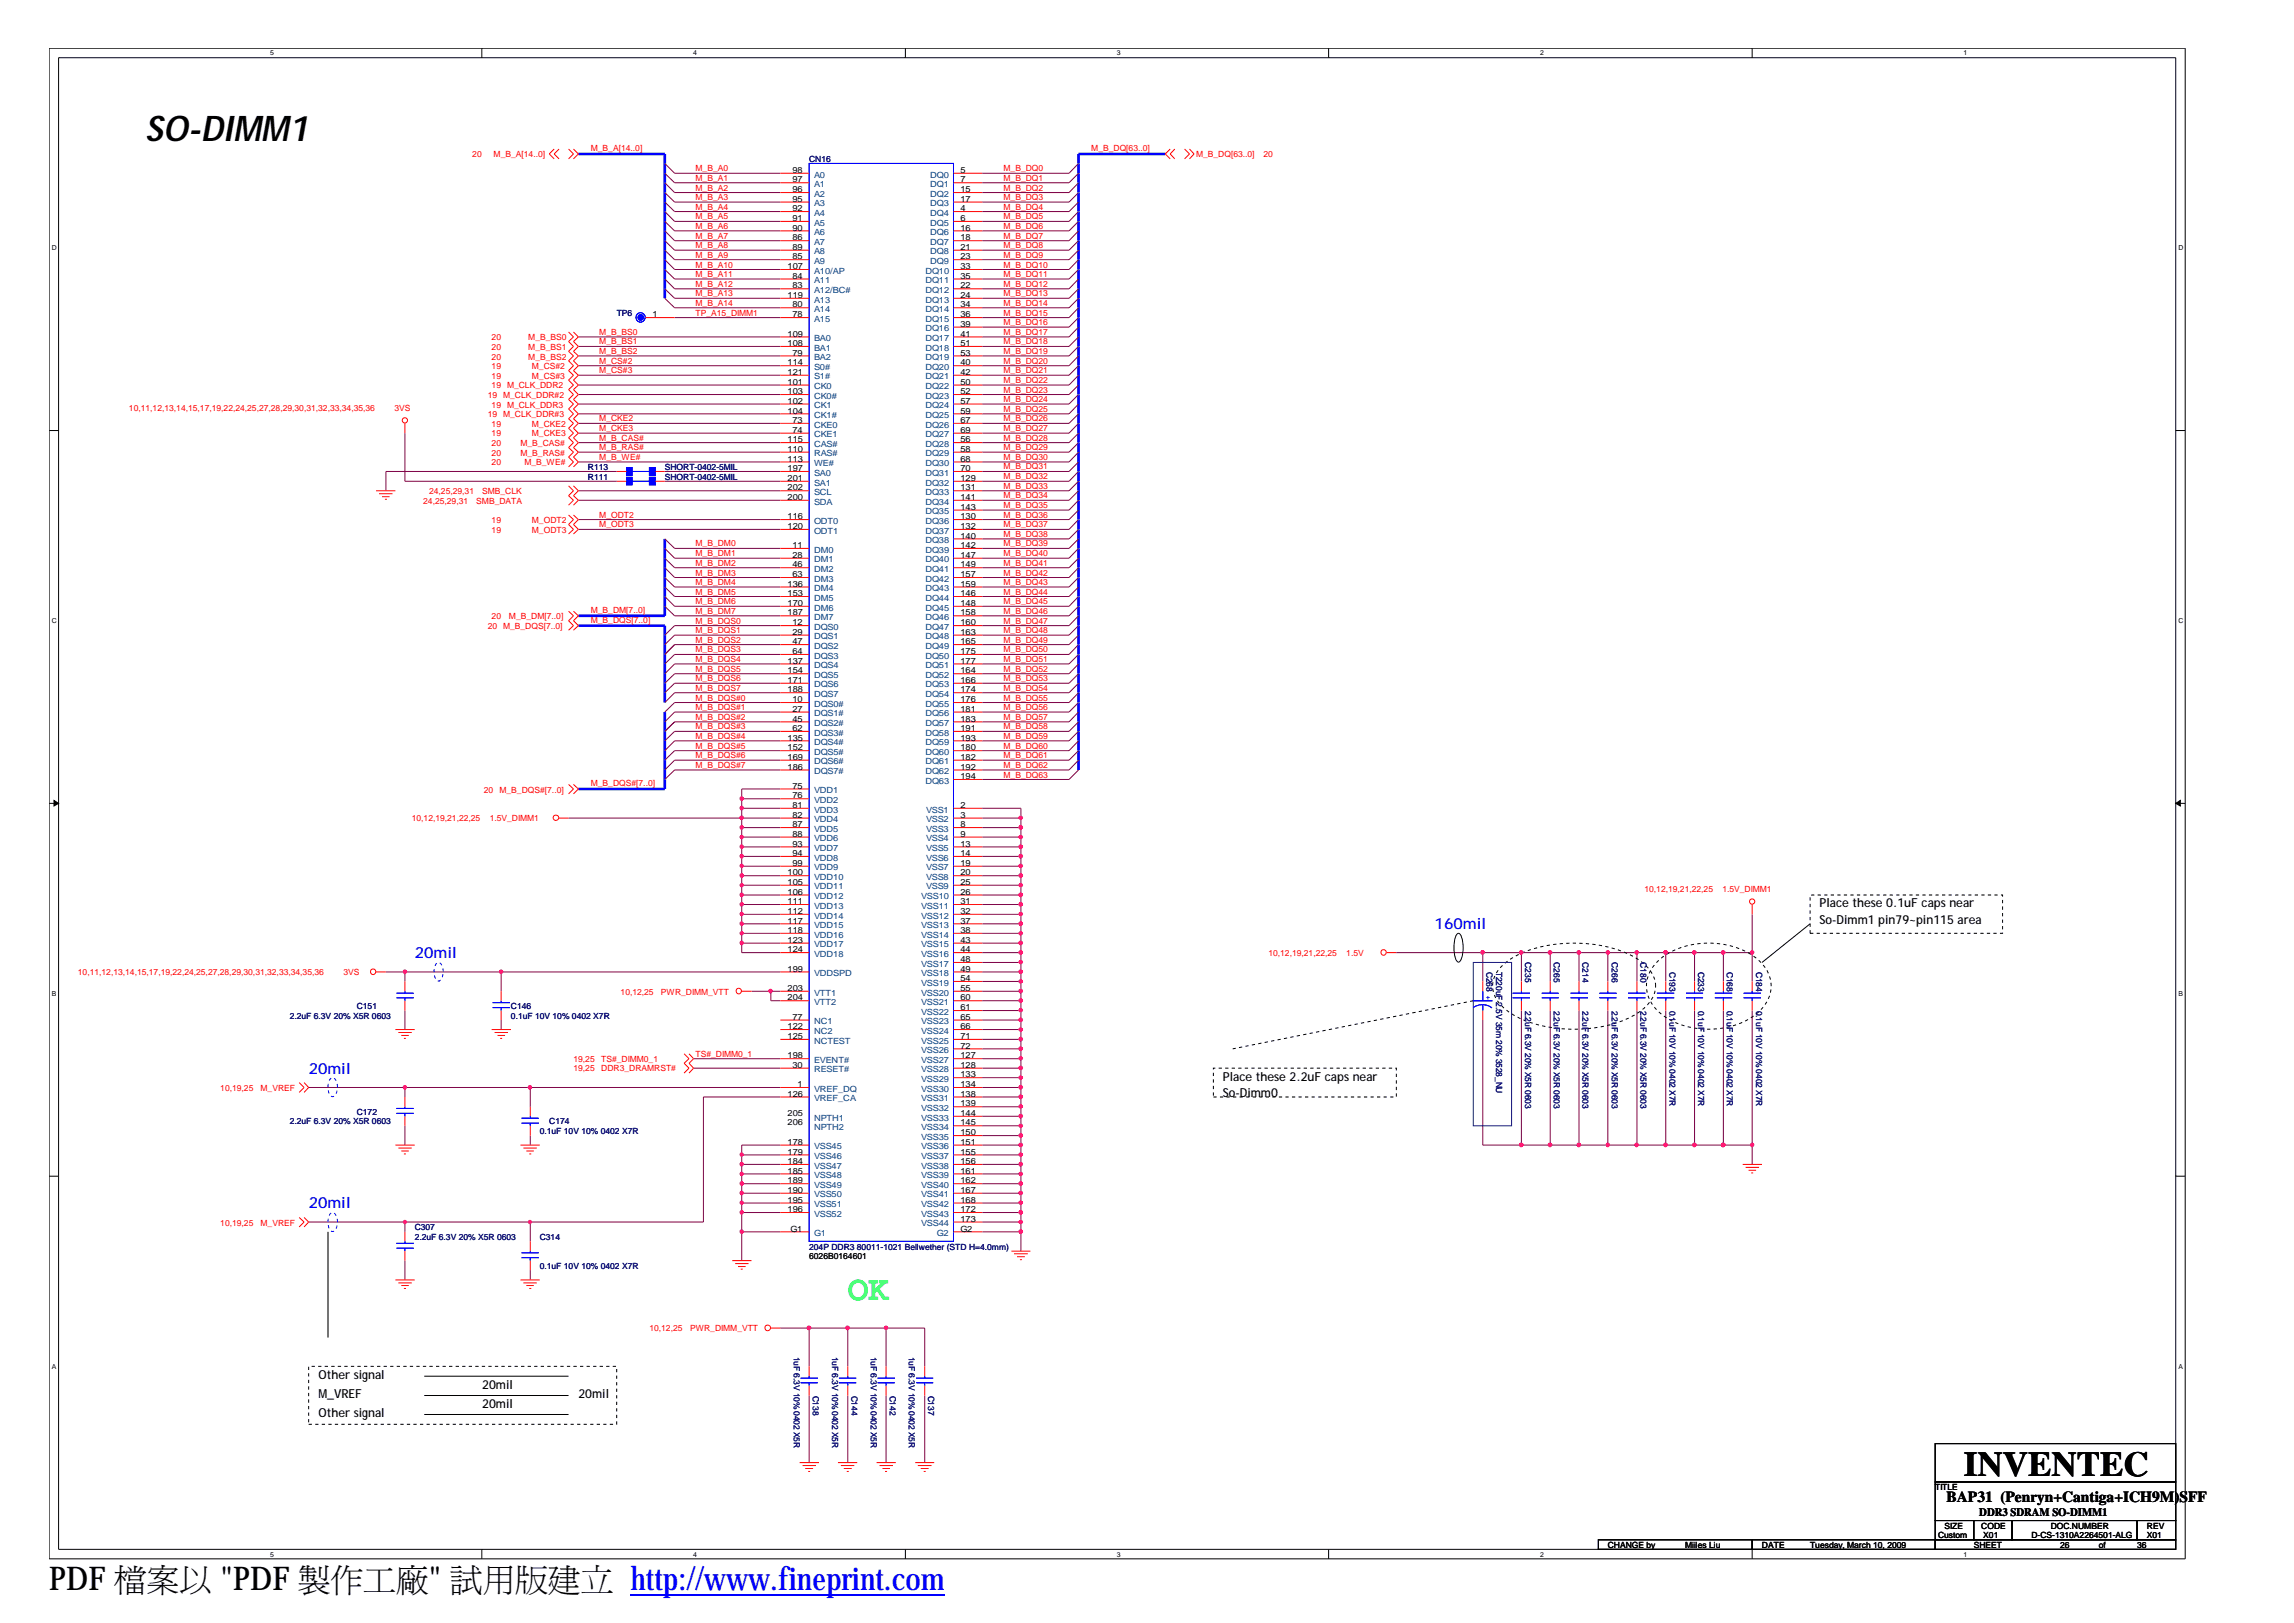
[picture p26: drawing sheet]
<svg xmlns="http://www.w3.org/2000/svg" width="297mm" height="210mm" viewBox="0 0 297 210" stroke-linecap="round" stroke-linejoin="round" font-family="sans-serif">
<defs><g id="words">
<text font-size="4.6" x="18.8" y="18.2">SO-DIMM1</text>
<text font-size="4.6" fill="#00ff40" x="109.6" y="168.1">OK</text>
<text font-size="4.5" x="254" y="190.9">INVENTEC</text>
<g font-size="4.2">
<text x="6.3" y="205.7">PDF 檔</text>
<text x="19" y="205.7">案</text>
<text x="23.2" y="205.7">以製&quot; 試立</text>
<text x="28.5" y="205.7">&quot;PDF</text>
<text x="42.8" y="205.7">作</text>
<text x="47" y="205.7">工用</text>
<text x="51.2" y="205.7">廠版</text>
<text x="70.9" y="205.7">建</text>
</g>
<text font-size="4.2" fill="#00f" x="81.5" y="205.7">http://www.fineprint.com</text>
<g font-size="2" fill="#00f">
<text x="53.6" y="123.9">20mil</text>
<text x="185.5" y="120.2">160mil</text>
<text x="39.9" y="138.9">20mil</text>
<text x="39.9" y="156.3">20mil</text>
</g>
<text font-size="2" x="251.8" y="194.2">BAP31 (Penryn+Cantiga+ICH9M)SFF</text>
<g font-size="1.6">
<text x="235.3" y="117.4">Place these 0.1uF caps near</text>
<text x="235.3" y="119.4">So-Dimm1 pin79~pin115 area</text>
<text x="158.2" y="139.8">Place these 2.2uF caps near</text>
<text x="158.2" y="141.8">So-Dimm0</text>
<text x="41.2" y="178.3">Other signal</text>
<text x="62.4" y="179.6">20mil</text>
<text x="41.2" y="183.3">Other signal</text>
<text x="41.2" y="180.8">M_VREF</text>
<text x="62.4" y="182.1">20mil</text>
<text x="74.8" y="180.8">20mil</text>
</g>
<text font-size="1.5" x="256" y="196">DDR3 SDRAM SO-DIMM1</text>
<g font-size="1.1" fill="#f00">
<text x="61.1" y="20.3">20</text>
<text x="63.8" y="20.3">M_B_A[14..0]</text>
<text x="76.4" y="19.5">M_B_A[14..0]</text>
<text x="90" y="23.4">M_B_A1</text>
<text x="90" y="22.2">M_B_A0</text>
<text x="129.8" y="23.4">M_B_DQ1</text>
<text x="129.8" y="22.2">M_B_DQ0</text>
<text x="141.1" y="19.5">M_B_DQ[63..0]</text>
<text x="154.7" y="20.3">M_B_DQ[63..0]</text>
<text x="163.4" y="20.3">20</text>
<text x="90" y="29.6">M_B_A6</text>
<text x="90" y="28.4">M_B_A5</text>
<text x="90" y="27.1">M_B_A4</text>
<text x="90" y="25.9">M_B_A3</text>
<text x="90" y="24.7">M_B_A2</text>
<text x="129.8" y="29.6">M_B_DQ6</text>
<text x="129.8" y="28.4">M_B_DQ5</text>
<text x="129.8" y="24.7">M_B_DQ2</text>
<text x="129.8" y="27.1">M_B_DQ4</text>
<text x="129.8" y="25.9">M_B_DQ3</text>
<text x="90" y="34.6">M_B_A10</text>
<text x="90" y="30.9">M_B_A7</text>
<text x="90" y="35.8">M_B_A11</text>
<text x="90" y="32.1">M_B_A8</text>
<text x="90" y="33.3">M_B_A9</text>
<text x="129.8" y="35.8">M_B_DQ11</text>
<text x="129.8" y="32.1">M_B_DQ8</text>
<text x="129.8" y="30.9">M_B_DQ7</text>
<text x="129.8" y="34.6">M_B_DQ10</text>
<text x="129.8" y="33.3">M_B_DQ9</text>
<text x="90" y="37.1">M_B_A12</text>
<text x="90" y="38.3">M_B_A13</text>
<text x="90" y="39.6">M_B_A14</text>
<text x="90" y="40.8">TP_A15_DIMM1</text>
<text x="129.8" y="37.1">M_B_DQ12</text>
<text x="129.8" y="40.8">M_B_DQ15</text>
<text x="129.8" y="39.6">M_B_DQ14</text>
<text x="129.8" y="38.3">M_B_DQ13</text>
<text x="63.6" y="46.5">20</text>
<text x="63.6" y="45.2">20</text>
<text x="63.6" y="44">20</text>
<text x="63.6" y="47.7">19</text>
<text x="68.3" y="46.5">M_B_BS2</text>
<text x="68.3" y="45.2">M_B_BS1</text>
<text x="68.3" y="44">M_B_BS0</text>
<text x="68.8" y="47.7">M_CS#2</text>
<text x="77.5" y="47">M_CS#2</text>
<text x="77.5" y="45.8">M_B_BS2</text>
<text x="77.5" y="44.5">M_B_BS1</text>
<text x="77.5" y="43.3">M_B_BS0</text>
<text x="129.8" y="44.5">M_B_DQ18</text>
<text x="129.8" y="45.8">M_B_DQ19</text>
<text x="129.8" y="42.1">M_B_DQ16</text>
<text x="129.8" y="43.3">M_B_DQ17</text>
<text x="129.8" y="47">M_B_DQ20</text>
<text x="16.7" y="53.1">10,11,12,13,14,15,17,19,22,24,25,27,28,29,30,31,32,33,34,35,36</text>
<text x="51" y="53.1">3VS</text>
<text x="63.1" y="53.9">19 M_CLK_DDR#3</text>
<text x="63.1" y="51.4">19 M_CLK_DDR#2</text>
<text x="63.6" y="49">19</text>
<text x="63.6" y="50.2">19 M_CLK_DDR2</text>
<text x="63.6" y="52.7">19 M_CLK_DDR3</text>
<text x="68.8" y="49">M_CS#3</text>
<text x="77.5" y="48.3">M_CS#3</text>
<text x="129.8" y="52">M_B_DQ24</text>
<text x="129.8" y="53.3">M_B_DQ25</text>
<text x="129.8" y="49.5">M_B_DQ22</text>
<text x="129.8" y="50.8">M_B_DQ23</text>
<text x="129.8" y="48.3">M_B_DQ21</text>
<text x="63.6" y="56.4">19</text>
<text x="63.6" y="57.7">20</text>
<text x="63.6" y="55.2">19</text>
<text x="63.6" y="58.9">20</text>
<text x="67.3" y="57.7">M_B_CAS#</text>
<text x="67.3" y="58.9">M_B_RAS#</text>
<text x="68.8" y="56.4">M_CKE3</text>
<text x="68.8" y="55.2">M_CKE2</text>
<text x="77.5" y="59.5">M_B_WE#</text>
<text x="77.5" y="58.2">M_B_RAS#</text>
<text x="77.5" y="55.8">M_CKE3</text>
<text x="77.5" y="54.5">M_CKE2</text>
<text x="77.5" y="57">M_B_CAS#</text>
<text x="129.8" y="58.2">M_B_DQ29</text>
<text x="129.8" y="54.5">M_B_DQ26</text>
<text x="129.8" y="59.5">M_B_DQ30</text>
<text x="129.8" y="55.8">M_B_DQ27</text>
<text x="129.8" y="57">M_B_DQ28</text>
<text x="54.7" y="65.2">24,25,29,31</text>
<text x="55.5" y="63.9">24,25,29,31</text>
<text x="61.6" y="65.2">SMB_DATA</text>
<text x="62.4" y="63.9">SMB_CLK</text>
<text x="63.6" y="60.2">20</text>
<text x="67.8" y="60.2">M_B_WE#</text>
<text x="129.8" y="64.4">M_B_DQ34</text>
<text x="129.8" y="65.7">M_B_DQ35</text>
<text x="129.8" y="62">M_B_DQ32</text>
<text x="129.8" y="63.2">M_B_DQ33</text>
<text x="129.8" y="60.7">M_B_DQ31</text>
<text x="63.6" y="68.9">19</text>
<text x="63.6" y="67.7">19</text>
<text x="68.8" y="68.9">M_ODT3</text>
<text x="68.8" y="67.7">M_ODT2</text>
<text x="77.5" y="66.9">M_ODT2</text>
<text x="77.5" y="68.2">M_ODT3</text>
<text x="90" y="70.7">M_B_DM0</text>
<text x="90" y="71.9">M_B_DM1</text>
<text x="129.8" y="66.9">M_B_DQ36</text>
<text x="129.8" y="70.7">M_B_DQ39</text>
<text x="129.8" y="68.2">M_B_DQ37</text>
<text x="129.8" y="71.9">M_B_DQ40</text>
<text x="129.8" y="69.4">M_B_DQ38</text>
<text x="90" y="76.9">M_B_DM5</text>
<text x="90" y="73.2">M_B_DM2</text>
<text x="90" y="74.4">M_B_DM3</text>
<text x="90" y="75.7">M_B_DM4</text>
<text x="129.8" y="75.7">M_B_DQ43</text>
<text x="129.8" y="74.4">M_B_DQ42</text>
<text x="129.8" y="73.2">M_B_DQ41</text>
<text x="129.8" y="76.9">M_B_DQ44</text>
<text x="63.1" y="81.3">20 M_B_DQS[7..0]</text>
<text x="63.6" y="80.1">20</text>
<text x="65.8" y="80.1">M_B_DM[7..0]</text>
<text x="76.4" y="80.5">M_B_DQS[7..0]</text>
<text x="76.4" y="79.3">M_B_DM[7..0]</text>
<text x="90" y="81.9">M_B_DQS1</text>
<text x="90" y="78.2">M_B_DM6</text>
<text x="90" y="83.1">M_B_DQS2</text>
<text x="90" y="79.4">M_B_DM7</text>
<text x="90" y="80.7">M_B_DQS0</text>
<text x="129.8" y="80.7">M_B_DQ47</text>
<text x="129.8" y="79.4">M_B_DQ46</text>
<text x="129.8" y="81.9">M_B_DQ48</text>
<text x="129.8" y="78.2">M_B_DQ45</text>
<text x="129.8" y="83.1">M_B_DQ49</text>
<text x="90" y="86.9">M_B_DQS5</text>
<text x="90" y="88.1">M_B_DQS6</text>
<text x="90" y="89.3">M_B_DQS7</text>
<text x="90" y="84.4">M_B_DQS3</text>
<text x="90" y="85.6">M_B_DQS4</text>
<text x="129.8" y="88.1">M_B_DQ53</text>
<text x="129.8" y="86.9">M_B_DQ52</text>
<text x="129.8" y="89.3">M_B_DQ54</text>
<text x="129.8" y="84.4">M_B_DQ50</text>
<text x="129.8" y="85.6">M_B_DQ51</text>
<text x="90" y="93.1">M_B_DQS#2</text>
<text x="90" y="94.3">M_B_DQS#3</text>
<text x="90" y="91.8">M_B_DQS#1</text>
<text x="90" y="90.6">M_B_DQS#0</text>
<text x="90" y="95.6">M_B_DQS#4</text>
<text x="129.8" y="91.8">M_B_DQ56</text>
<text x="129.8" y="90.6">M_B_DQ55</text>
<text x="129.8" y="93.1">M_B_DQ57</text>
<text x="129.8" y="95.6">M_B_DQ59</text>
<text x="129.8" y="94.3">M_B_DQ58</text>
<text x="76.4" y="101.7">M_B_DQS#[7..0]</text>
<text x="90" y="96.8">M_B_DQS#5</text>
<text x="90" y="99.3">M_B_DQS#7</text>
<text x="90" y="98.1">M_B_DQS#6</text>
<text x="129.8" y="98.1">M_B_DQ61</text>
<text x="129.8" y="96.8">M_B_DQ60</text>
<text x="129.8" y="100.6">M_B_DQ63</text>
<text x="129.8" y="99.3">M_B_DQ62</text>
<text x="53.3" y="106.2">10,12,19,21,22,25</text>
<text x="62.6" y="102.5">20</text>
<text x="63.3" y="106.2">1.5V_DIMM1</text>
<text x="64.6" y="102.5">M_B_DQS#[7..0]</text>
<text x="212.7" y="115.3">10,12,19,21,22,25</text>
<text x="222.8" y="115.3">1.5V_DIMM1</text>
<text x="164" y="123.7">10,12,19,21,22,25</text>
<text x="174.1" y="123.7">1.5V</text>
<text x="10.1" y="126.1">10,11,12,13,14,15,17,19,22,24,25,27,28,29,30,31,32,33,34,35,36</text>
<text x="44.4" y="126.1">3VS</text>
<text x="80.3" y="128.6">10,12,25</text>
<text x="85.5" y="128.6">PWR_DIMM_VTT</text>
<text x="74.2" y="137.3">19,25</text>
<text x="77.8" y="137.3">TS#_DIMM0_1</text>
<text x="90" y="136.7">TS#_DIMM0_1</text>
<text x="28.5" y="141.1">10,19,25</text>
<text x="33.7" y="141.1">M_VREF</text>
<text x="74.2" y="138.6">19,25</text>
<text x="77.8" y="138.6">DDR3_DRAMRST#</text>
<text x="28.5" y="158.5">10,19,25</text>
<text x="33.7" y="158.5">M_VREF</text>
<text x="84" y="172.2">10,12,25</text>
<text x="89.2" y="172.2">PWR_DIMM_VTT</text>
</g>
<g font-size="1.1">
<text x="102.5" y="22.4">98</text>
<text x="102.5" y="23.6">97</text>
<text x="124.2" y="22.4">5</text>
<text x="124.2" y="23.6">7</text>
<text x="102.5" y="24.9">96</text>
<text x="102.5" y="26.1">95</text>
<text x="102.5" y="27.3">92</text>
<text x="102.5" y="28.6">91</text>
<text x="102.5" y="29.8">90</text>
<text x="124.2" y="24.9">15</text>
<text x="124.2" y="26.1">17</text>
<text x="124.2" y="27.3">4</text>
<text x="124.2" y="28.6">6</text>
<text x="124.2" y="29.8">16</text>
<text x="101.9" y="34.8">107</text>
<text x="102.5" y="31.1">86</text>
<text x="102.5" y="32.3">89</text>
<text x="102.5" y="33.5">85</text>
<text x="124.2" y="31.1">18</text>
<text x="124.2" y="32.3">21</text>
<text x="124.2" y="33.5">23</text>
<text x="124.2" y="34.8">33</text>
<text x="84.4" y="41">1</text>
<text x="101.9" y="38.5">119</text>
<text x="102.5" y="36">84</text>
<text x="102.5" y="37.3">83</text>
<text x="102.5" y="39.8">80</text>
<text x="102.5" y="41">78</text>
<text x="124.2" y="36">35</text>
<text x="124.2" y="37.3">22</text>
<text x="124.2" y="38.5">24</text>
<text x="124.2" y="39.8">34</text>
<text x="124.2" y="41">36</text>
<text x="101.9" y="44.8">108</text>
<text x="101.9" y="43.5">109</text>
<text x="101.9" y="47.3">114</text>
<text x="102.5" y="46">79</text>
<text x="124.2" y="42.3">39</text>
<text x="124.2" y="43.5">41</text>
<text x="124.2" y="44.8">51</text>
<text x="124.2" y="46">53</text>
<text x="124.2" y="47.3">40</text>
<text x="101.9" y="49.8">101</text>
<text x="101.9" y="51">103</text>
<text x="101.9" y="52.2">102</text>
<text x="101.9" y="53.5">104</text>
<text x="101.9" y="48.5">121</text>
<text x="124.2" y="48.5">42</text>
<text x="124.2" y="49.8">50</text>
<text x="124.2" y="51">52</text>
<text x="124.2" y="52.2">57</text>
<text x="124.2" y="53.5">59</text>
<text x="101.9" y="57.2">115</text>
<text x="101.9" y="58.4">110</text>
<text x="101.9" y="59.7">113</text>
<text x="102.5" y="54.7">73</text>
<text x="102.5" y="56">74</text>
<text x="124.2" y="54.7">67</text>
<text x="124.2" y="56">69</text>
<text x="124.2" y="57.2">56</text>
<text x="124.2" y="58.4">58</text>
<text x="124.2" y="59.7">68</text>
<text x="101.9" y="60.9">197</text>
<text x="101.9" y="62.2">201</text>
<text x="101.9" y="63.4">202</text>
<text x="101.9" y="64.7">200</text>
<text x="124.2" y="60.9">70</text>
<text x="124.2" y="62.2">129</text>
<text x="124.2" y="63.4">131</text>
<text x="124.2" y="64.7">141</text>
<text x="124.2" y="65.9">143</text>
<text x="101.9" y="67.2">116</text>
<text x="101.9" y="68.4">120</text>
<text x="102.5" y="70.9">11</text>
<text x="124.2" y="67.2">130</text>
<text x="124.2" y="68.4">132</text>
<text x="124.2" y="69.7">140</text>
<text x="124.2" y="70.9">142</text>
<text x="101.9" y="75.9">136</text>
<text x="101.9" y="77.1">153</text>
<text x="102.5" y="72.2">28</text>
<text x="102.5" y="73.4">46</text>
<text x="102.5" y="74.6">63</text>
<text x="124.2" y="72.2">147</text>
<text x="124.2" y="73.4">149</text>
<text x="124.2" y="74.6">157</text>
<text x="124.2" y="75.9">159</text>
<text x="124.2" y="77.1">146</text>
<text x="101.9" y="78.4">170</text>
<text x="101.9" y="79.6">187</text>
<text x="102.5" y="80.9">12</text>
<text x="102.5" y="82.1">29</text>
<text x="102.5" y="83.3">47</text>
<text x="124.2" y="78.4">148</text>
<text x="124.2" y="79.6">158</text>
<text x="124.2" y="80.9">160</text>
<text x="124.2" y="82.1">163</text>
<text x="124.2" y="83.3">165</text>
<text x="101.9" y="85.8">137</text>
<text x="101.9" y="87.1">154</text>
<text x="101.9" y="88.3">171</text>
<text x="101.9" y="89.5">188</text>
<text x="102.5" y="84.6">64</text>
<text x="124.2" y="84.6">175</text>
<text x="124.2" y="85.8">177</text>
<text x="124.2" y="87.1">164</text>
<text x="124.2" y="88.3">166</text>
<text x="124.2" y="89.5">174</text>
<text x="101.9" y="95.8">135</text>
<text x="102.5" y="90.8">10</text>
<text x="102.5" y="92">27</text>
<text x="102.5" y="93.3">45</text>
<text x="102.5" y="94.5">62</text>
<text x="124.2" y="90.8">176</text>
<text x="124.2" y="92">181</text>
<text x="124.2" y="93.3">183</text>
<text x="124.2" y="94.5">191</text>
<text x="124.2" y="95.8">193</text>
<text x="101.9" y="97">152</text>
<text x="101.9" y="98.3">169</text>
<text x="101.9" y="99.5">186</text>
<text x="102.5" y="102">75</text>
<text x="124.2" y="97">180</text>
<text x="124.2" y="98.3">182</text>
<text x="124.2" y="99.5">192</text>
<text x="124.2" y="100.8">194</text>
<text x="102.5" y="103.3">76</text>
<text x="102.5" y="104.5">81</text>
<text x="102.5" y="105.8">82</text>
<text x="102.5" y="107">87</text>
<text x="124.2" y="104.5">2</text>
<text x="124.2" y="105.8">3</text>
<text x="124.2" y="107">8</text>
<text x="101.9" y="113.2">100</text>
<text x="102.5" y="108.2">88</text>
<text x="102.5" y="109.5">93</text>
<text x="102.5" y="110.7">94</text>
<text x="102.5" y="112">99</text>
<text x="124.2" y="108.2">9</text>
<text x="124.2" y="109.5">13</text>
<text x="124.2" y="110.7">14</text>
<text x="124.2" y="112">19</text>
<text x="124.2" y="113.2">20</text>
<text x="101.9" y="114.4">105</text>
<text x="101.9" y="115.7">106</text>
<text x="101.9" y="116.9">111</text>
<text x="101.9" y="118.2">112</text>
<text x="101.9" y="119.4">117</text>
<text x="124.2" y="114.4">25</text>
<text x="124.2" y="115.7">26</text>
<text x="124.2" y="116.9">31</text>
<text x="124.2" y="118.2">32</text>
<text x="124.2" y="119.4">37</text>
<text x="101.9" y="125.7">199</text>
<text x="101.9" y="120.7">118</text>
<text x="101.9" y="121.9">123</text>
<text x="101.9" y="123.2">124</text>
<text x="124.2" y="120.7">38</text>
<text x="124.2" y="121.9">43</text>
<text x="124.2" y="123.2">44</text>
<text x="124.2" y="124.4">48</text>
<text x="124.2" y="125.7">49</text>
<text x="101.9" y="128.2">203</text>
<text x="101.9" y="129.4">204</text>
<text x="102.5" y="131.9">77</text>
<text x="124.2" y="126.9">54</text>
<text x="124.2" y="128.2">55</text>
<text x="124.2" y="129.4">60</text>
<text x="124.2" y="130.7">61</text>
<text x="124.2" y="131.9">65</text>
<text x="101.9" y="133.1">122</text>
<text x="101.9" y="134.4">125</text>
<text x="101.9" y="136.9">198</text>
<text x="124.2" y="133.1">66</text>
<text x="124.2" y="134.4">71</text>
<text x="124.2" y="135.6">72</text>
<text x="124.2" y="136.9">127</text>
<text x="101.9" y="141.8">126</text>
<text x="102.5" y="138.1">30</text>
<text x="103.1" y="140.6">1</text>
<text x="124.2" y="138.1">128</text>
<text x="124.2" y="139.3">133</text>
<text x="124.2" y="140.6">134</text>
<text x="124.2" y="141.8">138</text>
<text x="124.2" y="143.1">139</text>
<text x="101.9" y="148.1">178</text>
<text x="101.9" y="149.3">179</text>
<text x="101.9" y="144.3">205</text>
<text x="101.9" y="145.6">206</text>
<text x="124.2" y="144.3">144</text>
<text x="124.2" y="145.6">145</text>
<text x="124.2" y="146.8">150</text>
<text x="124.2" y="148.1">151</text>
<text x="124.2" y="149.3">155</text>
<text x="101.9" y="150.6">184</text>
<text x="101.9" y="151.8">185</text>
<text x="101.9" y="153">189</text>
<text x="101.9" y="154.3">190</text>
<text x="101.9" y="155.5">195</text>
<text x="124.2" y="150.6">156</text>
<text x="124.2" y="151.8">161</text>
<text x="124.2" y="153">162</text>
<text x="124.2" y="154.3">167</text>
<text x="124.2" y="155.5">168</text>
<text x="101.9" y="156.8">196</text>
<text x="102.2" y="159.3">G1</text>
<text x="124.2" y="156.8">172</text>
<text x="124.2" y="158">173</text>
<text x="124.2" y="159.3">G2</text>
<text x="104.6" y="162.9">6026B0164601</text>
<text x="250.3" y="192.7">TITLE</text>
<text x="251.5" y="197.7">SIZE</text>
<text x="256.2" y="197.7">CODE</text>
<text x="265.2" y="197.7">DOC.NUMBER</text>
<text x="277.7" y="197.7">REV</text>
<text x="207.9" y="200.2">CHANGE by</text>
<text x="217.9" y="200.2">Miiles Liu</text>
<text x="227.9" y="200.2">DATE</text>
<text x="234.1" y="200.2">Tuesday, March 10, 2009</text>
<text x="250.7" y="198.9">Custom</text>
<text x="255.3" y="200.2">SHEET</text>
<text x="256.5" y="198.9">X01</text>
<text x="262.7" y="198.9">D-CS-1310A2264501-ALG</text>
<text x="266.4" y="200.2">26</text>
<text x="271.4" y="200.2">of</text>
<text x="276.4" y="200.2">36</text>
<text x="277.7" y="198.9">X01</text>
</g>
<g font-size="1.1" fill="#000080">
<text x="104.6" y="21">CN16</text>
<text x="79.8" y="40.9">TP6</text>
<text x="76" y="62">R111</text>
<text x="76" y="60.8">R113</text>
<text x="86" y="62">SHORT-0402-5MIL</text>
<text x="86" y="60.8">SHORT-0402-5MIL</text>
<text x="192.2" y="125.7" transform="rotate(90 192.2 125.7)">C268</text>
<text x="193.5" y="125.7" transform="rotate(90 193.5 125.7)">T220uF 2.5V 35m 20% 3528_NU</text>
<text x="197.2" y="124.5" transform="rotate(90 197.2 124.5)">C235</text>
<text x="201" y="124.5" transform="rotate(90 201 124.5)">C265</text>
<text x="204.7" y="124.5" transform="rotate(90 204.7 124.5)">C214</text>
<text x="208.4" y="124.5" transform="rotate(90 208.4 124.5)">C266</text>
<text x="212.2" y="124.5" transform="rotate(90 212.2 124.5)">C180</text>
<text x="215.9" y="125.7" transform="rotate(90 215.9 125.7)">C193</text>
<text x="219.6" y="125.7" transform="rotate(90 219.6 125.7)">C233</text>
<text x="223.4" y="125.7" transform="rotate(90 223.4 125.7)">C168</text>
<text x="227.1" y="125.7" transform="rotate(90 227.1 125.7)">C184</text>
<text x="37.5" y="131.8">2.2uF 6.3V 20% X5R 0603</text>
<text x="46.1" y="130.5">C151</text>
<text x="66.1" y="130.5">C146</text>
<text x="66.1" y="131.8">0.1uF 10V 10% 0402 X7R</text>
<text x="197.2" y="130.7" transform="rotate(90 197.2 130.7)">2.2uF 6.3V 20% X5R 0603</text>
<text x="201" y="130.7" transform="rotate(90 201 130.7)">2.2uF 6.3V 20% X5R 0603</text>
<text x="204.7" y="130.7" transform="rotate(90 204.7 130.7)">2.2uF 6.3V 20% X5R 0603</text>
<text x="208.4" y="130.7" transform="rotate(90 208.4 130.7)">2.2uF 6.3V 20% X5R 0603</text>
<text x="212.2" y="130.7" transform="rotate(90 212.2 130.7)">2.2uF 6.3V 20% X5R 0603</text>
<text x="215.9" y="130.7" transform="rotate(90 215.9 130.7)">0.1uF 10V 10% 0402 X7R</text>
<text x="219.6" y="130.7" transform="rotate(90 219.6 130.7)">0.1uF 10V 10% 0402 X7R</text>
<text x="223.4" y="130.7" transform="rotate(90 223.4 130.7)">0.1uF 10V 10% 0402 X7R</text>
<text x="227.1" y="130.7" transform="rotate(90 227.1 130.7)">0.1uF 10V 10% 0402 X7R</text>
<text x="37.5" y="145.4">2.2uF 6.3V 20% X5R 0603</text>
<text x="46.1" y="144.2">C172</text>
<text x="69.8" y="146.7">0.1uF 10V 10% 0402 X7R</text>
<text x="71" y="145.4">C174</text>
<text x="53.6" y="159.1">C307</text>
<text x="53.6" y="160.4">2.2uF 6.3V 20% X5R 0603</text>
<text x="69.8" y="160.4">C314</text>
<text x="104.6" y="161.6">204P DDR3 80011-1021 Bellwether (STD H=4.0mm)</text>
<text x="69.8" y="164.1">0.1uF 10V 10% 0402 X7R</text>
<text x="102.7" y="175.5" transform="rotate(90 102.7 175.5)">1uF 6.3V 10% 0402 X5R</text>
<text x="107.6" y="175.5" transform="rotate(90 107.6 175.5)">1uF 6.3V 10% 0402 X5R</text>
<text x="112.6" y="175.5" transform="rotate(90 112.6 175.5)">1uF 6.3V 10% 0402 X5R</text>
<text x="117.6" y="175.5" transform="rotate(90 117.6 175.5)">1uF 6.3V 10% 0402 X5R</text>
<text x="105.1" y="180.5" transform="rotate(90 105.1 180.5)">C138</text>
<text x="110.1" y="180.5" transform="rotate(90 110.1 180.5)">C144</text>
<text x="115.1" y="180.5" transform="rotate(90 115.1 180.5)">C142</text>
<text x="120.1" y="180.5" transform="rotate(90 120.1 180.5)">C137</text>
</g>
<g font-size="1.1" fill="#004080">
<text x="105.3" y="23">A0</text>
<text x="120.3" y="23">DQ0</text>
<text x="105.3" y="24.2">A1</text>
<text x="105.3" y="25.5">A2</text>
<text x="105.3" y="26.7">A3</text>
<text x="105.3" y="27.9">A4</text>
<text x="105.3" y="29.2">A5</text>
<text x="120.3" y="24.2">DQ1</text>
<text x="120.3" y="25.5">DQ2</text>
<text x="120.3" y="26.7">DQ3</text>
<text x="120.3" y="27.9">DQ4</text>
<text x="120.3" y="29.2">DQ5</text>
<text x="105.3" y="30.4">A6</text>
<text x="105.3" y="31.7">A7</text>
<text x="105.3" y="32.9">A8</text>
<text x="105.3" y="34.1">A9</text>
<text x="105.3" y="35.4">A10/AP</text>
<text x="119.7" y="35.4">DQ10</text>
<text x="120.3" y="30.4">DQ6</text>
<text x="120.3" y="31.7">DQ7</text>
<text x="120.3" y="32.9">DQ8</text>
<text x="120.3" y="34.1">DQ9</text>
<text x="105.3" y="36.6">A11</text>
<text x="105.3" y="37.9">A12/BC#</text>
<text x="105.3" y="39.1">A13</text>
<text x="105.3" y="40.4">A14</text>
<text x="105.3" y="41.6">A15</text>
<text x="119.7" y="36.6">DQ11</text>
<text x="119.7" y="37.9">DQ12</text>
<text x="119.7" y="39.1">DQ13</text>
<text x="119.7" y="40.4">DQ14</text>
<text x="119.7" y="41.6">DQ15</text>
<text x="105.3" y="45.4">BA1</text>
<text x="105.3" y="44.1">BA0</text>
<text x="105.3" y="47.9">S0#</text>
<text x="105.3" y="46.6">BA2</text>
<text x="119.7" y="42.9">DQ16</text>
<text x="119.7" y="44.1">DQ17</text>
<text x="119.7" y="45.4">DQ18</text>
<text x="119.7" y="46.6">DQ19</text>
<text x="119.7" y="47.9">DQ20</text>
<text x="105.3" y="50.3">CK0</text>
<text x="105.3" y="51.6">CK0#</text>
<text x="105.3" y="52.8">CK1</text>
<text x="105.3" y="49.1">S1#</text>
<text x="119.7" y="49.1">DQ21</text>
<text x="119.7" y="50.3">DQ22</text>
<text x="119.7" y="51.6">DQ23</text>
<text x="119.7" y="52.8">DQ24</text>
<text x="105.3" y="54.1">CK1#</text>
<text x="105.3" y="55.3">CKE0</text>
<text x="105.3" y="56.6">CKE1</text>
<text x="105.3" y="57.8">CAS#</text>
<text x="105.3" y="59">RAS#</text>
<text x="119.7" y="54.1">DQ25</text>
<text x="119.7" y="55.3">DQ26</text>
<text x="119.7" y="56.6">DQ27</text>
<text x="119.7" y="57.8">DQ28</text>
<text x="119.7" y="59">DQ29</text>
<text x="105.3" y="60.3">WE#</text>
<text x="105.3" y="61.5">SA0</text>
<text x="105.3" y="62.8">SA1</text>
<text x="105.3" y="64">SCL</text>
<text x="105.3" y="65.2">SDA</text>
<text x="119.7" y="60.3">DQ30</text>
<text x="119.7" y="61.5">DQ31</text>
<text x="119.7" y="62.8">DQ32</text>
<text x="119.7" y="64">DQ33</text>
<text x="119.7" y="65.2">DQ34</text>
<text x="105.3" y="71.5">DM0</text>
<text x="105.3" y="67.7">ODT0</text>
<text x="105.3" y="69">ODT1</text>
<text x="119.7" y="66.5">DQ35</text>
<text x="119.7" y="67.7">DQ36</text>
<text x="119.7" y="69">DQ37</text>
<text x="119.7" y="70.2">DQ38</text>
<text x="119.7" y="71.5">DQ39</text>
<text x="105.3" y="72.7">DM1</text>
<text x="105.3" y="74">DM2</text>
<text x="105.3" y="75.2">DM3</text>
<text x="105.3" y="76.5">DM4</text>
<text x="105.3" y="77.7">DM5</text>
<text x="119.7" y="72.7">DQ40</text>
<text x="119.7" y="74">DQ41</text>
<text x="119.7" y="75.2">DQ42</text>
<text x="119.7" y="76.5">DQ43</text>
<text x="119.7" y="77.7">DQ44</text>
<text x="105.3" y="79">DM6</text>
<text x="105.3" y="80.2">DM7</text>
<text x="105.3" y="81.5">DQS0</text>
<text x="105.3" y="82.7">DQS1</text>
<text x="105.3" y="83.9">DQS2</text>
<text x="119.7" y="79">DQ45</text>
<text x="119.7" y="80.2">DQ46</text>
<text x="119.7" y="81.5">DQ47</text>
<text x="119.7" y="82.7">DQ48</text>
<text x="119.7" y="83.9">DQ49</text>
<text x="105.3" y="85.2">DQS3</text>
<text x="105.3" y="86.4">DQS4</text>
<text x="105.3" y="87.7">DQS5</text>
<text x="105.3" y="88.9">DQS6</text>
<text x="119.7" y="85.2">DQ50</text>
<text x="119.7" y="86.4">DQ51</text>
<text x="119.7" y="87.7">DQ52</text>
<text x="119.7" y="88.9">DQ53</text>
<text x="105.3" y="90.1">DQS7</text>
<text x="105.3" y="91.4">DQS0#</text>
<text x="105.3" y="92.6">DQS1#</text>
<text x="105.3" y="93.9">DQS2#</text>
<text x="105.3" y="95.1">DQS3#</text>
<text x="119.7" y="90.1">DQ54</text>
<text x="119.7" y="91.4">DQ55</text>
<text x="119.7" y="92.6">DQ56</text>
<text x="119.7" y="93.9">DQ57</text>
<text x="119.7" y="95.1">DQ58</text>
<text x="105.3" y="96.4">DQS4#</text>
<text x="105.3" y="97.6">DQS5#</text>
<text x="105.3" y="98.9">DQS6#</text>
<text x="105.3" y="100.1">DQS7#</text>
<text x="119.7" y="96.4">DQ59</text>
<text x="119.7" y="97.6">DQ60</text>
<text x="119.7" y="98.9">DQ61</text>
<text x="119.7" y="100.1">DQ62</text>
<text x="119.7" y="101.4">DQ63</text>
<text x="105.3" y="102.6">VDD1</text>
<text x="105.3" y="103.9">VDD2</text>
<text x="105.3" y="105.1">VDD3</text>
<text x="105.3" y="106.4">VDD4</text>
<text x="105.3" y="107.6">VDD5</text>
<text x="119.8" y="105.1">VSS1</text>
<text x="119.8" y="106.4">VSS2</text>
<text x="119.8" y="107.6">VSS3</text>
<text x="105.3" y="108.8">VDD6</text>
<text x="105.3" y="110.1">VDD7</text>
<text x="105.3" y="111.3">VDD8</text>
<text x="105.3" y="112.6">VDD9</text>
<text x="105.3" y="113.8">VDD10</text>
<text x="119.8" y="108.8">VSS4</text>
<text x="119.8" y="110.1">VSS5</text>
<text x="119.8" y="111.3">VSS6</text>
<text x="119.8" y="112.6">VSS7</text>
<text x="119.8" y="113.8">VSS8</text>
<text x="105.3" y="115">VDD11</text>
<text x="105.3" y="116.3">VDD12</text>
<text x="105.3" y="117.5">VDD13</text>
<text x="105.3" y="118.8">VDD14</text>
<text x="119.1" y="116.3">VSS10</text>
<text x="119.1" y="117.5">VSS11</text>
<text x="119.1" y="118.8">VSS12</text>
<text x="119.8" y="115">VSS9</text>
<text x="105.3" y="120">VDD15</text>
<text x="105.3" y="121.3">VDD16</text>
<text x="105.3" y="122.5">VDD17</text>
<text x="105.3" y="123.8">VDD18</text>
<text x="119.1" y="120">VSS13</text>
<text x="119.1" y="121.3">VSS14</text>
<text x="119.1" y="122.5">VSS15</text>
<text x="119.1" y="123.8">VSS16</text>
<text x="119.1" y="125">VSS17</text>
<text x="105.3" y="126.3">VDDSPD</text>
<text x="105.3" y="128.7">VTT1</text>
<text x="105.3" y="130">VTT2</text>
<text x="119.1" y="126.3">VSS18</text>
<text x="119.1" y="127.5">VSS19</text>
<text x="119.1" y="128.7">VSS20</text>
<text x="119.1" y="130">VSS21</text>
<text x="119.1" y="131.2">VSS22</text>
<text x="105.3" y="132.5">NC1</text>
<text x="105.3" y="133.7">NC2</text>
<text x="105.3" y="135">NCTEST</text>
<text x="105.3" y="137.5">EVENT#</text>
<text x="119.1" y="132.5">VSS23</text>
<text x="119.1" y="133.7">VSS24</text>
<text x="119.1" y="135">VSS25</text>
<text x="119.1" y="136.2">VSS26</text>
<text x="119.1" y="137.5">VSS27</text>
<text x="105.3" y="142.4">VREF_CA</text>
<text x="105.3" y="138.7">RESET#</text>
<text x="105.3" y="141.2">VREF_DQ</text>
<text x="119.1" y="138.7">VSS28</text>
<text x="119.1" y="139.9">VSS29</text>
<text x="119.1" y="141.2">VSS30</text>
<text x="119.1" y="142.4">VSS31</text>
<text x="119.1" y="143.7">VSS32</text>
<text x="105.3" y="148.6">VSS45</text>
<text x="105.3" y="149.9">VSS46</text>
<text x="105.3" y="144.9">NPTH1</text>
<text x="105.3" y="146.1">NPTH2</text>
<text x="119.1" y="144.9">VSS33</text>
<text x="119.1" y="146.1">VSS34</text>
<text x="119.1" y="147.4">VSS35</text>
<text x="119.1" y="148.6">VSS36</text>
<text x="119.1" y="149.9">VSS37</text>
<text x="105.3" y="151.1">VSS47</text>
<text x="105.3" y="152.4">VSS48</text>
<text x="105.3" y="153.6">VSS49</text>
<text x="105.3" y="154.9">VSS50</text>
<text x="119.1" y="151.1">VSS38</text>
<text x="119.1" y="152.4">VSS39</text>
<text x="119.1" y="153.6">VSS40</text>
<text x="119.1" y="154.9">VSS41</text>
<text x="105.3" y="156.1">VSS51</text>
<text x="105.3" y="157.4">VSS52</text>
<text x="105.3" y="159.9">G1</text>
<text x="119.1" y="156.1">VSS42</text>
<text x="119.1" y="157.4">VSS43</text>
<text x="119.1" y="158.6">VSS44</text>
<text x="121.2" y="159.9">G2</text>
</g>
<text font-size="1.1" fill="#00f" x="192.2" y="129.4">+</text>
<g font-size=".9">
<text x="34.9" y="7.2">5</text>
<text x="89.7" y="7.2">4</text>
<text x="144.4" y="7.2">3</text>
<text x="199.2" y="7.2">2</text>
<text x="254" y="7.2">1</text>
<text x="6.7" y="32.4">D</text>
<text x="281.7" y="32.4">D</text>
<text x="6.7" y="80.6">C</text>
<text x="281.7" y="80.6">C</text>
<text x="6.7" y="128.8">B</text>
<text x="281.7" y="128.8">B</text>
<text x="6.7" y="177">A</text>
<text x="281.7" y="177">A</text>
<text x="34.9" y="201.3">5</text>
<text x="89.7" y="201.3">4</text>
<text x="144.4" y="201.3">3</text>
<text x="199.2" y="201.3">2</text>
<text x="254" y="201.3">1</text>
</g>
</g></defs>
<g fill="none" stroke="#000" stroke-width=".13">
<path d="M6.3 6.2h276.3v195.4h-276.3zM7.6 7.5h273.8v192.9h-273.8zM62.3 6.2v1.3M117.1 6.2v1.3M171.8 6.2v1.3M226.6 6.2v1.3M6.3 55.7h1.3M281.4 55.7h1.2M6.3 103.9h1.3M234.1 119.5l-6.2 5M281.4 103.9h1.2M188.4 120.8l.2-.1a1.38 1.38 0 0 1 .6 1.3 3.9 3.9 0 0 1-.4 2.3l-.2 .1a1.34 1.34 0 0 1-.5-1.2 3.9 3.9 0 0 1 .3-2.4z"/>
<path d="M6.3 152.1h1.3M42.4 159.3v13.7M281.4 152.1h1.2M54.9 178h18.6M54.9 182.9h18.6M54.9 180.5h18.6M206.7 199.2h19.9v1.2h-19.9zM226.6 199.2h23.7v1.2h-23.7zM250.3 186.7h31.1v5h-31.1zM250.3 196.7h5v2.5h-5zM250.3 199.2h31.1v1.2h-31.1zM250.3 191.7h31.1v5h-31.1z"/>
<path d="M255.3 196.7h4.9v2.5h-4.9zM260.2 196.7h16.2v2.5h-16.2zM276.4 196.7h5v2.5h-5zM62.3 200.4v1.2M117.1 200.4v1.2M171.8 200.4v1.2M226.6 200.4v1.2"/>
</g>
<g fill="#000" stroke="#000" stroke-width=".13">
<path d="M7 103.5l.6 .4-.6 .3z" fill-rule="evenodd"/>
<path d="M281.4 103.9l.6-.4v.7z" fill-rule="evenodd"/>
</g>
<g fill="none" stroke="#800040" stroke-width=".13">
<path d="M86 33.6l1.2 1.3h13.7M86 28.6l1.2 1.3h13.7M86 36.1l1.2 1.3h13.7M86 34.9l1.2 1.2h13.7M86 27.4l1.2 1.2h13.7M86 26.1l1.2 1.3h13.7M86 31.1l1.2 1.3h13.7M86 22.4l1.2 1.2h13.7M86 29.9l1.2 1.2h13.7M86 24.9l1.2 1.2h13.7M86 23.6l1.2 1.3h13.7M86 21.1l1.2 1.3h13.7"/>
<path d="M86 38.6l1.2 1.2h13.7M86 32.4l1.2 1.2h13.7M86 37.4l1.2 1.2h13.7M139.5 33.6l-1.2 1.3h-11.3M139.5 28.6l-1.2 1.3h-11.3M139.5 36.1l-1.2 1.3h-11.3M139.5 34.9l-1.2 1.2h-11.3M139.5 27.4l-1.2 1.2h-11.3M139.5 39.8l-1.2 1.3h-11.3M139.5 26.1l-1.2 1.3h-11.3M139.5 31.1l-1.2 1.3h-11.3M139.5 22.4l-1.2 1.2h-11.3"/>
<path d="M139.5 29.9l-1.2 1.2h-11.3M139.5 24.9l-1.2 1.2h-11.3M139.5 23.6l-1.2 1.3h-11.3M139.5 21.1l-1.2 1.3h-11.3M139.5 38.6l-1.2 1.2h-11.3M139.5 32.4l-1.2 1.2h-11.3M139.5 37.4l-1.2 1.2h-11.3M52.4 56v6.2h27.4M74.8 59.7h26.1M74.8 58.5h26.1M74.8 44.8h26.1M74.8 52.3h26.1"/>
<path d="M74.8 46h26.1M74.8 56h26.1M74.8 54.8h26.1M74.8 53.5h26.1M74.8 47.3h26.1M74.8 51h26.1M74.8 43.6h26.1M74.8 49.8h26.1M74.8 48.5h26.1M74.8 57.2h26.1M87.2 41.1h13.7M139.5 58.5l-1.2 1.2h-11.3"/>
<path d="M139.5 57.2l-1.2 1.3h-11.3M139.5 43.6l-1.2 1.2h-11.3M139.5 51l-1.2 1.3h-11.3M139.5 44.8l-1.2 1.2h-11.3M139.5 54.8l-1.2 1.2h-11.3M139.5 53.5l-1.2 1.3h-11.3M139.5 41.1l-1.2 1.2h-11.3M139.5 52.3l-1.2 1.2h-11.3M139.5 46l-1.2 1.3h-11.3M139.5 49.8l-1.2 1.2h-11.3M139.5 42.3l-1.2 1.3h-11.3M139.5 48.5l-1.2 1.3h-11.3"/>
<path d="M139.5 47.3l-1.2 1.2h-11.3M139.5 59.7l-1.2 1.3h-11.3M139.5 56l-1.2 1.2h-11.3M74.8 67.2h26.1M74.8 64.7h26.1M74.8 68.5h26.1M74.8 63.5h26.1M79.8 61h-29.9v2.5M86 74.7l1.2 1.2h13.7M86 75.9l1.2 1.2h13.7M86 69.7l1.2 1.2h13.7M86 77.1l1.2 1.3h13.7"/>
<path d="M86 70.9l1.2 1.3h13.7M86 78.4l1.2 1.2h13.7M86 73.4l1.2 1.3h13.7M86 72.2l1.2 1.2h13.7M86 62.2h14.9M86 61h14.9M139.5 79.6l-1.2 1.3h-11.3M139.5 74.7l-1.2 1.2h-11.3M139.5 75.9l-1.2 1.2h-11.3M139.5 69.7l-1.2 1.2h-11.3M139.5 66l-1.2 1.2h-11.3M139.5 63.5l-1.2 1.2h-11.3"/>
<path d="M139.5 77.1l-1.2 1.3h-11.3M139.5 70.9l-1.2 1.3h-11.3M139.5 78.4l-1.2 1.2h-11.3M139.5 67.2l-1.2 1.3h-11.3M139.5 73.4l-1.2 1.3h-11.3M139.5 72.2l-1.2 1.2h-11.3M139.5 64.7l-1.2 1.3h-11.3M139.5 61l-1.2 1.2h-11.3M139.5 62.2l-1.2 1.3h-11.3M139.5 68.5l-1.2 1.2h-11.3M100.9 92.1h-13.7l-1.2 1.3M100.9 90.9h-13.7l-1.2 1.2"/>
<path d="M100.9 80.9h-13.7l-1.2 1.2M100.9 97.1h-13.7l-1.2 1.2M100.9 87.1h-13.7l-1.2 1.3M100.9 98.3h-13.7l-1.2 1.3M100.9 88.4h-13.7l-1.2 1.2M100.9 82.1h-13.7l-1.2 1.3M100.9 93.4h-13.7l-1.2 1.2M100.9 94.6h-13.7l-1.2 1.2M100.9 99.6h-13.7l-1.2 1.2M100.9 89.6h-13.7l-1.2 1.3M100.9 83.4h-13.7l-1.2 1.2M100.9 95.8h-13.7l-1.2 1.3"/>
<path d="M100.9 84.6h-13.7l-1.2 1.3M100.9 85.9h-13.7l-1.2 1.2M139.5 90.9l-1.2 1.2h-11.3M139.5 89.6l-1.2 1.3h-11.3M139.5 95.8l-1.2 1.3h-11.3M139.5 85.9l-1.2 1.2h-11.3M139.5 97.1l-1.2 1.2h-11.3M139.5 87.1l-1.2 1.3h-11.3M139.5 80.9l-1.2 1.2h-11.3M139.5 92.1l-1.2 1.3h-11.3M139.5 99.6l-1.2 1.2h-11.3M139.5 93.4l-1.2 1.2h-11.3"/>
<path d="M139.5 98.3l-1.2 1.3h-11.3M139.5 88.4l-1.2 1.2h-11.3M139.5 82.1l-1.2 1.3h-11.3M139.5 94.6l-1.2 1.2h-11.3M139.5 83.4l-1.2 1.2h-11.3M139.5 84.6l-1.2 1.3h-11.3M73.5 105.8h27.4M95.9 117h5M95.9 115.8h5M95.9 108.3h5M95.9 114.5h5M95.9 112h5"/>
<path d="M95.9 104.5h5M95.9 110.8h5M95.9 107h5M95.9 118.3h5M95.9 109.5h5M95.9 113.3h5M95.9 103.3h5M95.9 119.5h5M100.9 102h-5v21.2h5M127 104.5h5v57.3M127 117h5M127 115.8h5"/>
<path d="M127 108.3h5M127 105.8h5M127 114.5h5M127 112h5M127 110.8h5M127 107h5M127 118.3h5M127 109.5h5M127 113.3h5M127 119.5h5M226.6 118.3v8.6M49.9 125.7h51"/>
<path d="M52.4 125.7v1.2M52.4 130.7v2.5M64.8 125.7v2.5M64.8 131.9v1.3M89.7 138.1h11.2M89.7 136.9h11.2M95.9 122h5M95.9 120.7h5M97.2 128.2h3.7M99.7 128.2v1.2h1.2M127 139.4h5M127 122h5"/>
<path d="M127 138.1h5M127 136.9h5M127 134.4h5M127 131.9h5M127 135.7h5M127 130.7h5M127 126.9h5M127 124.5h5M127 128.2h5M127 120.7h5M127 133.2h5M127 129.4h5"/>
<path d="M127 123.2h5M127 125.7h5M180.6 123.2h46M191.8 131.9v16.2h34.8M191.8 123.2v3.7M196.8 123.2v3.7M196.8 130.7v17.4M200.5 123.2v3.7M200.5 130.7v17.4M204.2 123.2v3.7M204.2 130.7v17.4M207.9 123.2v3.7"/>
<path d="M207.9 130.7v17.4M211.7 123.2v3.7M211.7 130.7v17.4M215.4 123.2v3.7M215.4 130.7v17.4M219.2 123.2v3.7M219.2 130.7v17.4M222.9 123.2v3.7M222.9 130.7v17.4M226.6 130.7v19.9M39.9 140.6h61M52.4 140.6v1.3"/>
<path d="M52.4 145.6v2.5M52.4 158v1.3M68.6 140.6v2.5M68.6 146.9v1.2M68.6 158v2.5M95.9 153.1h5M95.9 149.4h5M95.9 150.6h5M95.9 151.8h5M95.9 154.3h5M95.9 155.6h5M95.9 159.3h5"/>
<path d="M95.9 156.8h5M100.9 148.1h-5v14.9M100.9 141.9h-9.9v16.1h-51.1M127 153.1h5M127 146.9h5M127 149.4h5M127 150.6h5M127 144.4h5M127 143.1h5M127 140.6h5M127 148.1h5M127 141.9h5"/>
<path d="M127 151.8h5M127 145.6h5M127 154.3h5M127 155.6h5M127 159.3h5M127 156.8h5M127 158h5M52.4 163v2.5M68.6 164.3v1.2M100.9 171.8h18.7v4.9M104.6 171.8v4.9M109.6 171.8v4.9"/>
<path d="M114.6 171.8v4.9M104.6 180.5v8.7M109.6 180.5v8.7M114.6 180.5v8.7M119.6 180.5v8.7"/>
</g>
<path d="M74.8 19.9h11.2v18.7M150.7 19.9h-11.2v79.7M86 69.7v9.9h-11.2M74.8 80.9h11.2v10M86 92.1v9.9h-11.2" fill="none" stroke="#00f" stroke-width=".34"/>
<g fill="#f0f" stroke="#f0f" stroke-width=".13">
<path d="M131.8 116.8h.4v.1v.2l-.2 .1-.2-.1z" fill-rule="evenodd"/>
<path d="M131.8 115.6h.4v.1v.2l-.2 .1-.2-.1z" fill-rule="evenodd"/>
<path d="M95.8 108.1h.3v.2v.1l-.2 .1-.1-.1z" fill-rule="evenodd"/>
<path d="M95.8 105.6h.3v.2v.1l-.2 .1-.1-.1z" fill-rule="evenodd"/>
<path d="M131.8 139.2h.4v.2v.1l-.2 .1-.2-.1z" fill-rule="evenodd"/>
<path d="M131.8 114.3h.4v.2v.1l-.2 .1-.2-.1z" fill-rule="evenodd"/>
<path d="M131.8 121.8h.4v.1v.2l-.2 .1-.2-.1z" fill-rule="evenodd"/>
<path d="M131.8 111.8h.4v.2v.1l-.2 .1-.2-.1z" fill-rule="evenodd"/>
<path d="M95.8 111.8h.3v.2v.1l-.2 .1-.1-.1z" fill-rule="evenodd"/>
<path d="M95.8 110.6h.3v.1v.2l-.2 .1-.1-.1z" fill-rule="evenodd"/>
<path d="M131.8 138h.4v.1v.2l-.2 .1-.2-.1z" fill-rule="evenodd"/>
<path d="M131.8 136.7h.4v.2v.1l-.2 .1-.2-.1z" fill-rule="evenodd"/>
<path d="M131.8 110.6h.4v.1v.2l-.2 .1-.2-.1z" fill-rule="evenodd"/>
<path d="M131.8 150.4h.4v.2v.1l-.2 .1-.2-.1z" fill-rule="evenodd"/>
<path d="M131.8 146.7h.4v.1v.2l-.2 .1-.2-.1z" fill-rule="evenodd"/>
<path d="M131.8 134.2h.4v.2v.2h-.2h-.2z" fill-rule="evenodd"/>
<path d="M131.8 106.8h.4v.2v.2h-.2h-.2z" fill-rule="evenodd"/>
<path d="M131.8 151.7h.4v.1v.2h-.2h-.2z" fill-rule="evenodd"/>
<path d="M131.8 126.8h.4v.1v.2h-.2h-.2z" fill-rule="evenodd"/>
<path d="M131.8 128h.4v.2v.1l-.2 .1-.2-.1z" fill-rule="evenodd"/>
<path d="M131.8 108.1h.4v.2v.1l-.2 .1-.2-.1z" fill-rule="evenodd"/>
<path d="M95.8 104.3h.3v.2v.2h-.2h-.1z" fill-rule="evenodd"/>
<path d="M131.8 154.1h.4v.2v.2h-.2h-.2z" fill-rule="evenodd"/>
<path d="M131.8 131.7h.4v.2v.2h-.2h-.2z" fill-rule="evenodd"/>
<path d="M131.8 118.1h.4v.1v.1l-.2 .1-.2-.1z" fill-rule="evenodd"/>
<path d="M131.8 135.5h.4v.1v.2l-.2 .1-.2-.1z" fill-rule="evenodd"/>
<path d="M131.8 130.5h.4v.2v.1l-.2 .1-.2-.1z" fill-rule="evenodd"/>
<path d="M131.8 124.3h.4v.1v.2h-.2h-.2z" fill-rule="evenodd"/>
<path d="M95.8 106.8h.3v.2v.2h-.2h-.1z" fill-rule="evenodd"/>
<path d="M131.8 109.3h.4v.2v.2h-.2h-.2z" fill-rule="evenodd"/>
<path d="M131.8 113.1h.4v.1v.2l-.2 .1-.2-.1z" fill-rule="evenodd"/>
<path d="M131.8 152.9h.4v.1v.2l-.2 .1-.2-.1z" fill-rule="evenodd"/>
<path d="M131.8 144.2h.4v.1v.2l-.2 .1-.2-.1z" fill-rule="evenodd"/>
<path d="M131.8 142.9h.4v.2v.1l-.2 .1-.2-.1z" fill-rule="evenodd"/>
<path d="M131.8 140.4h.4v.2v.2l-.2 .1-.2-.1z" fill-rule="evenodd"/>
<path d="M131.8 120.6h.4v.1v.1l-.2 .1-.2-.1z" fill-rule="evenodd"/>
<path d="M131.8 133h.4v.2v.1l-.2 .1-.2-.1z" fill-rule="evenodd"/>
<path d="M131.8 129.2h.4v.2v.2h-.2h-.2z" fill-rule="evenodd"/>
<path d="M95.8 114.3h.3v.2v.1l-.2 .1-.1-.1z" fill-rule="evenodd"/>
<path d="M95.8 113.1h.3v.1v.2l-.2 .1-.1-.1z" fill-rule="evenodd"/>
<path d="M131.8 149.2h.4v.1v.2h-.2h-.2z" fill-rule="evenodd"/>
<path d="M131.8 147.9h.4v.2v.1l-.2 .1-.2-.1z" fill-rule="evenodd"/>
<path d="M131.8 105.6h.4v.2v.1l-.2 .1-.2-.1z" fill-rule="evenodd"/>
<path d="M131.8 123h.4v.2v.1l-.2 .1-.2-.1z" fill-rule="evenodd"/>
<path d="M95.8 105.6h.3v.2v.1l-.2 .1-.1-.1z" fill-rule="evenodd"/>
<path d="M95.8 103.1h.3v.2v.1l-.2 .1-.1-.1z" fill-rule="evenodd"/>
<path d="M131.8 141.7h.4v.1v.2l-.2 .1-.2-.1z" fill-rule="evenodd"/>
<path d="M131.8 119.3h.4v.1v.2l-.2 .1-.2-.1z" fill-rule="evenodd"/>
<path d="M131.8 145.4h.4v.2v.1l-.2 .1-.2-.1z" fill-rule="evenodd"/>
<path d="M95.8 109.3h.3v.2v.2h-.2h-.1z" fill-rule="evenodd"/>
<path d="M131.8 125.5h.4v.2v.1l-.2 .1-.2-.1z" fill-rule="evenodd"/>
<path d="M131.8 155.4h.4v.1v.2l-.2 .1-.2-.1z" fill-rule="evenodd"/>
<path d="M226.5 147.9h.2l.1 .2-.1 .1-.1 .1-.1-.1z" fill-rule="evenodd"/>
<path d="M222.7 147.9h.3l.1 .2-.1 .1-.2 .1-.1-.1z" fill-rule="evenodd"/>
<path d="M215.2 123h.4v.2v.1l-.2 .1-.2-.1z" fill-rule="evenodd"/>
<path d="M222.7 147.9h.3l.1 .2-.1 .1-.2 .1-.1-.1z" fill-rule="evenodd"/>
<path d="M207.8 123h.3l.1 .2-.1 .1-.2 .1-.1-.1z" fill-rule="evenodd"/>
<path d="M215.2 147.9h.4v.2v.1l-.2 .1-.2-.1z" fill-rule="evenodd"/>
<path d="M211.5 147.9h.3l.1 .2-.1 .1-.1 .1-.2-.1z" fill-rule="evenodd"/>
<path d="M211.5 123h.3l.1 .2-.1 .1-.1 .1-.2-.1z" fill-rule="evenodd"/>
<path d="M196.6 147.9h.3l.1 .2-.1 .1-.2 .1-.1-.1z" fill-rule="evenodd"/>
<path d="M200.3 147.9h.3l.1 .2-.1 .1-.2 .1-.1-.1z" fill-rule="evenodd"/>
<path d="M222.7 123h.3l.1 .2-.1 .1-.2 .1-.1-.1z" fill-rule="evenodd"/>
<path d="M219 123h.3l.1 .2-.1 .1-.2 .1-.1-.1z" fill-rule="evenodd"/>
<path d="M191.6 123h.3l.1 .2-.1 .1-.2 .1-.1-.1z" fill-rule="evenodd"/>
<path d="M196.6 123h.3l.1 .2-.1 .1-.2 .1-.1-.1z" fill-rule="evenodd"/>
<path d="M204 123h.3l.1 .2-.1 .1-.1 .1-.2-.1z" fill-rule="evenodd"/>
<path d="M200.3 123h.3l.1 .2-.1 .1-.2 .1-.1-.1z" fill-rule="evenodd"/>
<path d="M207.8 147.9h.3l.1 .2-.1 .1-.2 .1-.1-.1z" fill-rule="evenodd"/>
<path d="M204 147.9h.3l.1 .2-.1 .1-.1 .1-.2-.1z" fill-rule="evenodd"/>
<path d="M219 147.9h.3l.1 .2-.1 .1-.2 .1-.1-.1z" fill-rule="evenodd"/>
<path d="M95.8 159.1h.3v.2v.1l-.2 .1-.1-.1z" fill-rule="evenodd"/>
<path d="M95.8 156.6h.3v.2v.1l-.2 .1-.1-.1z" fill-rule="evenodd"/>
<path d="M95.8 155.4h.3v.1v.2l-.2 .1-.1-.1z" fill-rule="evenodd"/>
<path d="M95.8 149.2h.3v.1v.2h-.2h-.1z" fill-rule="evenodd"/>
<path d="M95.8 152.9h.3v.1v.2l-.2 .1-.1-.1z" fill-rule="evenodd"/>
<path d="M95.8 154.1h.3v.2v.2h-.2h-.1z" fill-rule="evenodd"/>
<path d="M95.8 150.4h.3v.2v.1l-.2 .1-.1-.1z" fill-rule="evenodd"/>
<path d="M95.8 151.7h.3v.1v.2h-.2h-.1z" fill-rule="evenodd"/>
<path d="M68.4 157.9h.3v.1v.2l-.2 .1-.1-.1z" fill-rule="evenodd"/>
<path d="M52.2 157.9h.3l.1 .1-.1 .2-.1 .1-.2-.1z" fill-rule="evenodd"/>
<path d="M68.4 140.4h.3v.2v.2l-.2 .1-.1-.1z" fill-rule="evenodd"/>
<path d="M52.2 140.4h.3l.1 .2-.1 .2-.1 .1-.2-.1z" fill-rule="evenodd"/>
<path d="M64.7 125.5h.2l.1 .2-.1 .1-.1 .1-.1-.1z" fill-rule="evenodd"/>
<path d="M52.2 125.5h.3l.1 .2-.1 .1-.1 .1-.2-.1z" fill-rule="evenodd"/>
<path d="M95.8 115.6h.3v.1v.2l-.2 .1-.1-.1z" fill-rule="evenodd"/>
<path d="M95.8 116.8h.3v.1v.2l-.2 .1-.1-.1z" fill-rule="evenodd"/>
<path d="M95.8 121.8h.3v.1v.2l-.2 .1-.1-.1z" fill-rule="evenodd"/>
<path d="M95.8 120.6h.3v.1v.1l-.2 .1-.1-.1z" fill-rule="evenodd"/>
<path d="M95.8 119.3h.3v.1v.2l-.2 .1-.1-.1z" fill-rule="evenodd"/>
<path d="M95.8 118.1h.3v.1v.1l-.2 .1-.1-.1z" fill-rule="evenodd"/>
<path d="M99.5 128h.3l.1 .2-.1 .1-.1 .1-.2-.1z" fill-rule="evenodd"/>
<path d="M131.8 156.6h.4v.2v.1l-.2 .1-.2-.1z" fill-rule="evenodd"/>
<path d="M131.8 157.9h.4v.1v.2l-.2 .1-.2-.1z" fill-rule="evenodd"/>
<path d="M131.8 159.1h.4v.2v.1l-.2 .1-.2-.1z" fill-rule="evenodd"/>
<path d="M104.5 171.6h.3l.1 .1-.1 .2-.2 .1-.1-.1z" fill-rule="evenodd"/>
<path d="M109.4 171.6h.4l.1 .1-.1 .2-.2 .1-.2-.1z" fill-rule="evenodd"/>
<path d="M114.4 171.6h.3l.1 .1-.1 .2-.1 .1-.2-.1z" fill-rule="evenodd"/>
<path d="M226.5 123h.2l.1 .2-.1 .1-.1 .1-.1-.1z" fill-rule="evenodd"/>
<path d="M131.8 116.8h.4v.1v.2l-.2 .1-.2-.1z" fill-rule="evenodd"/>
<path d="M131.8 115.6h.4v.1v.2l-.2 .1-.2-.1z" fill-rule="evenodd"/>
<path d="M95.8 108.1h.3v.2v.1l-.2 .1-.1-.1z" fill-rule="evenodd"/>
<path d="M95.8 105.6h.3v.2v.1l-.2 .1-.1-.1z" fill-rule="evenodd"/>
<path d="M131.8 139.2h.4v.2v.1l-.2 .1-.2-.1z" fill-rule="evenodd"/>
<path d="M131.8 114.3h.4v.2v.1l-.2 .1-.2-.1z" fill-rule="evenodd"/>
<path d="M131.8 121.8h.4v.1v.2l-.2 .1-.2-.1z" fill-rule="evenodd"/>
<path d="M131.8 111.8h.4v.2v.1l-.2 .1-.2-.1z" fill-rule="evenodd"/>
<path d="M95.8 111.8h.3v.2v.1l-.2 .1-.1-.1z" fill-rule="evenodd"/>
<path d="M95.8 110.6h.3v.1v.2l-.2 .1-.1-.1z" fill-rule="evenodd"/>
<path d="M131.8 138h.4v.1v.2l-.2 .1-.2-.1z" fill-rule="evenodd"/>
<path d="M131.8 136.7h.4v.2v.1l-.2 .1-.2-.1z" fill-rule="evenodd"/>
<path d="M131.8 110.6h.4v.1v.2l-.2 .1-.2-.1z" fill-rule="evenodd"/>
<path d="M131.8 150.4h.4v.2v.1l-.2 .1-.2-.1z" fill-rule="evenodd"/>
<path d="M131.8 146.7h.4v.1v.2l-.2 .1-.2-.1z" fill-rule="evenodd"/>
<path d="M131.8 134.2h.4v.2v.2h-.2h-.2z" fill-rule="evenodd"/>
<path d="M131.8 106.8h.4v.2v.2h-.2h-.2z" fill-rule="evenodd"/>
<path d="M131.8 151.7h.4v.1v.2h-.2h-.2z" fill-rule="evenodd"/>
<path d="M131.8 126.8h.4v.1v.2h-.2h-.2z" fill-rule="evenodd"/>
<path d="M131.8 128h.4v.2v.1l-.2 .1-.2-.1z" fill-rule="evenodd"/>
<path d="M131.8 108.1h.4v.2v.1l-.2 .1-.2-.1z" fill-rule="evenodd"/>
<path d="M95.8 104.3h.3v.2v.2h-.2h-.1z" fill-rule="evenodd"/>
<path d="M131.8 154.1h.4v.2v.2h-.2h-.2z" fill-rule="evenodd"/>
<path d="M131.8 131.7h.4v.2v.2h-.2h-.2z" fill-rule="evenodd"/>
<path d="M131.8 118.1h.4v.1v.1l-.2 .1-.2-.1z" fill-rule="evenodd"/>
<path d="M131.8 135.5h.4v.1v.2l-.2 .1-.2-.1z" fill-rule="evenodd"/>
<path d="M131.8 130.5h.4v.2v.1l-.2 .1-.2-.1z" fill-rule="evenodd"/>
<path d="M131.8 124.3h.4v.1v.2h-.2h-.2z" fill-rule="evenodd"/>
<path d="M95.8 106.8h.3v.2v.2h-.2h-.1z" fill-rule="evenodd"/>
<path d="M131.8 109.3h.4v.2v.2h-.2h-.2z" fill-rule="evenodd"/>
<path d="M131.8 113.1h.4v.1v.2l-.2 .1-.2-.1z" fill-rule="evenodd"/>
<path d="M131.8 152.9h.4v.1v.2l-.2 .1-.2-.1z" fill-rule="evenodd"/>
<path d="M131.8 144.2h.4v.1v.2l-.2 .1-.2-.1z" fill-rule="evenodd"/>
<path d="M131.8 142.9h.4v.2v.1l-.2 .1-.2-.1z" fill-rule="evenodd"/>
<path d="M131.8 140.4h.4v.2v.2l-.2 .1-.2-.1z" fill-rule="evenodd"/>
<path d="M131.8 120.6h.4v.1v.1l-.2 .1-.2-.1z" fill-rule="evenodd"/>
<path d="M131.8 133h.4v.2v.1l-.2 .1-.2-.1z" fill-rule="evenodd"/>
<path d="M131.8 129.2h.4v.2v.2h-.2h-.2z" fill-rule="evenodd"/>
<path d="M95.8 114.3h.3v.2v.1l-.2 .1-.1-.1z" fill-rule="evenodd"/>
<path d="M95.8 113.1h.3v.1v.2l-.2 .1-.1-.1z" fill-rule="evenodd"/>
<path d="M131.8 149.2h.4v.1v.2h-.2h-.2z" fill-rule="evenodd"/>
<path d="M131.8 147.9h.4v.2v.1l-.2 .1-.2-.1z" fill-rule="evenodd"/>
<path d="M131.8 105.6h.4v.2v.1l-.2 .1-.2-.1z" fill-rule="evenodd"/>
<path d="M131.8 123h.4v.2v.1l-.2 .1-.2-.1z" fill-rule="evenodd"/>
<path d="M95.8 105.6h.3v.2v.1l-.2 .1-.1-.1z" fill-rule="evenodd"/>
<path d="M95.8 103.1h.3v.2v.1l-.2 .1-.1-.1z" fill-rule="evenodd"/>
<path d="M131.8 141.7h.4v.1v.2l-.2 .1-.2-.1z" fill-rule="evenodd"/>
<path d="M131.8 119.3h.4v.1v.2l-.2 .1-.2-.1z" fill-rule="evenodd"/>
<path d="M131.8 145.4h.4v.2v.1l-.2 .1-.2-.1z" fill-rule="evenodd"/>
<path d="M95.8 109.3h.3v.2v.2h-.2h-.1z" fill-rule="evenodd"/>
<path d="M131.8 125.5h.4v.2v.1l-.2 .1-.2-.1z" fill-rule="evenodd"/>
<path d="M131.8 155.4h.4v.1v.2l-.2 .1-.2-.1z" fill-rule="evenodd"/>
<path d="M226.5 147.9h.2l.1 .2-.1 .1-.1 .1-.1-.1z" fill-rule="evenodd"/>
<path d="M222.7 147.9h.3l.1 .2-.1 .1-.2 .1-.1-.1z" fill-rule="evenodd"/>
<path d="M215.2 123h.4v.2v.1l-.2 .1-.2-.1z" fill-rule="evenodd"/>
<path d="M222.7 147.9h.3l.1 .2-.1 .1-.2 .1-.1-.1z" fill-rule="evenodd"/>
<path d="M207.8 123h.3l.1 .2-.1 .1-.2 .1-.1-.1z" fill-rule="evenodd"/>
<path d="M215.2 147.9h.4v.2v.1l-.2 .1-.2-.1z" fill-rule="evenodd"/>
<path d="M211.5 147.9h.3l.1 .2-.1 .1-.1 .1-.2-.1z" fill-rule="evenodd"/>
<path d="M211.5 123h.3l.1 .2-.1 .1-.1 .1-.2-.1z" fill-rule="evenodd"/>
<path d="M196.6 147.9h.3l.1 .2-.1 .1-.2 .1-.1-.1z" fill-rule="evenodd"/>
<path d="M200.3 147.9h.3l.1 .2-.1 .1-.2 .1-.1-.1z" fill-rule="evenodd"/>
<path d="M222.7 123h.3l.1 .2-.1 .1-.2 .1-.1-.1z" fill-rule="evenodd"/>
<path d="M219 123h.3l.1 .2-.1 .1-.2 .1-.1-.1z" fill-rule="evenodd"/>
<path d="M191.6 123h.3l.1 .2-.1 .1-.2 .1-.1-.1z" fill-rule="evenodd"/>
<path d="M196.6 123h.3l.1 .2-.1 .1-.2 .1-.1-.1z" fill-rule="evenodd"/>
<path d="M204 123h.3l.1 .2-.1 .1-.1 .1-.2-.1z" fill-rule="evenodd"/>
<path d="M200.3 123h.3l.1 .2-.1 .1-.2 .1-.1-.1z" fill-rule="evenodd"/>
<path d="M207.8 147.9h.3l.1 .2-.1 .1-.2 .1-.1-.1z" fill-rule="evenodd"/>
<path d="M204 147.9h.3l.1 .2-.1 .1-.1 .1-.2-.1z" fill-rule="evenodd"/>
<path d="M219 147.9h.3l.1 .2-.1 .1-.2 .1-.1-.1z" fill-rule="evenodd"/>
<path d="M95.8 159.1h.3v.2v.1l-.2 .1-.1-.1z" fill-rule="evenodd"/>
<path d="M95.8 156.6h.3v.2v.1l-.2 .1-.1-.1z" fill-rule="evenodd"/>
<path d="M95.8 155.4h.3v.1v.2l-.2 .1-.1-.1z" fill-rule="evenodd"/>
<path d="M95.8 149.2h.3v.1v.2h-.2h-.1z" fill-rule="evenodd"/>
<path d="M95.8 152.9h.3v.1v.2l-.2 .1-.1-.1z" fill-rule="evenodd"/>
<path d="M95.8 154.1h.3v.2v.2h-.2h-.1z" fill-rule="evenodd"/>
<path d="M95.8 150.4h.3v.2v.1l-.2 .1-.1-.1z" fill-rule="evenodd"/>
<path d="M95.8 151.7h.3v.1v.2h-.2h-.1z" fill-rule="evenodd"/>
<path d="M68.4 157.9h.3v.1v.2l-.2 .1-.1-.1z" fill-rule="evenodd"/>
<path d="M52.2 157.9h.3l.1 .1-.1 .2-.1 .1-.2-.1z" fill-rule="evenodd"/>
<path d="M68.4 140.4h.3v.2v.2l-.2 .1-.1-.1z" fill-rule="evenodd"/>
<path d="M52.2 140.4h.3l.1 .2-.1 .2-.1 .1-.2-.1z" fill-rule="evenodd"/>
<path d="M64.7 125.5h.2l.1 .2-.1 .1-.1 .1-.1-.1z" fill-rule="evenodd"/>
<path d="M52.2 125.5h.3l.1 .2-.1 .1-.1 .1-.2-.1z" fill-rule="evenodd"/>
<path d="M95.8 115.6h.3v.1v.2l-.2 .1-.1-.1z" fill-rule="evenodd"/>
<path d="M95.8 116.8h.3v.1v.2l-.2 .1-.1-.1z" fill-rule="evenodd"/>
<path d="M95.8 121.8h.3v.1v.2l-.2 .1-.1-.1z" fill-rule="evenodd"/>
<path d="M95.8 120.6h.3v.1v.1l-.2 .1-.1-.1z" fill-rule="evenodd"/>
<path d="M95.8 119.3h.3v.1v.2l-.2 .1-.1-.1z" fill-rule="evenodd"/>
<path d="M95.8 118.1h.3v.1v.1l-.2 .1-.1-.1z" fill-rule="evenodd"/>
<path d="M99.5 128h.3l.1 .2-.1 .1-.1 .1-.2-.1z" fill-rule="evenodd"/>
<path d="M131.8 156.6h.4v.2v.1l-.2 .1-.2-.1z" fill-rule="evenodd"/>
<path d="M131.8 157.9h.4v.1v.2l-.2 .1-.2-.1z" fill-rule="evenodd"/>
<path d="M131.8 159.1h.4v.2v.1l-.2 .1-.2-.1z" fill-rule="evenodd"/>
<path d="M104.5 171.6h.3l.1 .1-.1 .2-.2 .1-.1-.1z" fill-rule="evenodd"/>
<path d="M109.4 171.6h.4l.1 .1-.1 .2-.2 .1-.2-.1z" fill-rule="evenodd"/>
<path d="M114.4 171.6h.3l.1 .1-.1 .2-.1 .1-.2-.1z" fill-rule="evenodd"/>
<path d="M226.5 123h.2l.1 .2-.1 .1-.1 .1-.1-.1z" fill-rule="evenodd"/>
</g>
<g fill="none" stroke="#f00" stroke-width=".13">
<path d="M71.7 19.3l-.7 .6 .7 .6M72.3 19.3l-.6 .6 .6 .6M73.5 19.3l.7 .6-.7 .6M74.2 19.3l.6 .6-.6 .6M151.3 19.3l-.6 .6 .6 .6M151.9 19.3l-.6 .6 .6 .6M153.2 19.3l.6 .6-.6 .6M153.8 19.3l.6 .6-.6 .6M100.9 22.4h3.7M100.9 23.6h3.7M100.9 24.9h3.7M100.9 26.1h3.7"/>
<path d="M100.9 27.4h3.7M100.9 28.6h3.7M100.9 29.9h3.7M100.9 31.1h3.7M100.9 32.4h3.7M100.9 33.6h3.7M100.9 34.9h3.7M100.9 36.1h3.7M100.9 37.4h3.7M100.9 38.6h3.7M100.9 39.8h3.7M123.3 22.4h3.7"/>
<path d="M123.3 23.6h3.7M123.3 24.9h3.7M123.3 26.1h3.7M123.3 27.4h3.7M123.3 28.6h3.7M123.3 29.9h3.7M123.3 31.1h3.7M123.3 32.4h3.7M123.3 33.6h3.7M123.3 34.9h3.7M123.3 36.1h3.7M123.3 37.4h3.7"/>
<path d="M123.3 38.6h3.7M123.3 39.8h3.7M52.4 54.8v1.2M73.5 42.9l.7 .7-.7 .6 .7 .6-.7 .6 .7 .6-.7 .7 .7 .6-.7 .6 .7 .6-.7 .7 .7 .6-.7 .6 .7 .6-.7 .7 .7 .6-.7 .6 .7 .6-.7 .7 .7 .6-.7 .6 .7 .6-.7 .6 .7 .6-.7 .7 .7 .6-.7 .6 .7 .6-.7 .7M74.2 42.9l.6 .7-.6 .6 .6 .6-.6 .6 .6 .6-.6 .7 .6 .6-.6 .6 .6 .6-.6 .7 .6 .6-.6 .6 .6 .6-.6 .7 .6 .6-.6 .6 .6 .6-.6 .7 .6 .6-.6 .6 .6 .6-.6 .6 .6 .6-.6 .7 .6 .6-.6 .6 .6 .6-.6 .7M83.5 41.1h3.7M100.9 41.1h3.7M100.9 43.6h3.7M100.9 44.8h3.7M100.9 46h3.7M100.9 47.3h3.7M100.9 48.5h3.7"/>
<path d="M100.9 49.8h3.7M100.9 51h3.7M100.9 52.3h3.7M100.9 53.5h3.7M100.9 54.8h3.7M100.9 56h3.7M100.9 57.2h3.7M100.9 58.5h3.7M100.9 59.7h3.7M123.3 41.1h3.7M123.3 42.3h3.7M123.3 43.6h3.7"/>
<path d="M123.3 44.8h3.7M123.3 46h3.7M123.3 47.3h3.7M123.3 48.5h3.7M123.3 49.8h3.7M123.3 51h3.7M123.3 52.3h3.7M123.3 53.5h3.7M123.3 54.8h3.7M123.3 56h3.7M123.3 57.2h3.7M123.3 58.5h3.7"/>
<path d="M123.3 59.7h3.7M48.6 63.5h2.5M49 63.9h1.8M49.4 64.2h1M49.8 64.6h.2M73.5 62.8l.7 .7-.7 .6 .7 .6-.7 .6M73.5 66.6l.7 .6-.7 .6 .7 .7-.7 .6M73.5 79.1l.7 .5-.7 .7 .7 .6-.7 .6M74.2 62.8l.6 .7-.6 .6 .6 .6-.6 .6M74.2 66.6l.6 .6-.6 .6 .6 .7-.6 .6M74.2 79.1l.6 .5-.6 .7 .6 .6-.6 .6M79.8 61h1.2"/>
<path d="M79.8 62.2h1.2M84.8 61h1.2M84.8 62.2h1.2M100.9 63.5h3.7M100.9 61h3.7M100.9 62.2h3.7M100.9 64.7h3.7M100.9 67.2h3.7M100.9 68.5h3.7M100.9 70.9h3.7M100.9 72.2h3.7M100.9 73.4h3.7"/>
<path d="M100.9 74.7h3.7M100.9 75.9h3.7M100.9 77.1h3.7M100.9 78.4h3.7M100.9 79.6h3.7M123.3 63.5h3.7M123.3 61h3.7M123.3 62.2h3.7M123.3 64.7h3.7M123.3 66h3.7M123.3 67.2h3.7M123.3 68.5h3.7"/>
<path d="M123.3 69.7h3.7M123.3 70.9h3.7M123.3 72.2h3.7M123.3 73.4h3.7M123.3 74.7h3.7M123.3 75.9h3.7M123.3 77.1h3.7M123.3 78.4h3.7M123.3 79.6h3.7M100.9 80.9h3.7M100.9 82.1h3.7M100.9 83.4h3.7"/>
<path d="M100.9 84.6h3.7M100.9 85.9h3.7M100.9 87.1h3.7M100.9 88.4h3.7M100.9 89.6h3.7M100.9 90.9h3.7M100.9 92.1h3.7M100.9 93.4h3.7M100.9 94.6h3.7M100.9 95.8h3.7M100.9 97.1h3.7M100.9 98.3h3.7"/>
<path d="M100.9 99.6h3.7M123.3 80.9h3.7M123.3 82.1h3.7M123.3 83.4h3.7M123.3 84.6h3.7M123.3 85.9h3.7M123.3 87.1h3.7M123.3 88.4h3.7M123.3 89.6h3.7M123.3 90.9h3.7M123.3 92.1h3.7M123.3 93.4h3.7"/>
<path d="M123.3 94.6h3.7M123.3 95.8h3.7M123.3 97.1h3.7M123.3 98.3h3.7M123.3 99.6h3.7M72.3 105.8h1.2M73.5 101.4l.7 .6-.7 .7M74.2 101.4l.6 .6-.6 .7M100.9 105.8h3.7M100.9 102h3.7M100.9 103.3h3.7M100.9 104.5h3.7"/>
<path d="M100.9 107h3.7M100.9 108.3h3.7M100.9 109.5h3.7M100.9 110.8h3.7M100.9 112h3.7M100.9 113.3h3.7M100.9 114.5h3.7M100.9 115.8h3.7M100.9 117h3.7M100.9 118.3h3.7M100.9 119.5h3.7M123.3 105.8h3.7"/>
<path d="M123.3 100.8h3.7M123.3 104.5h3.7M123.3 107h3.7M123.3 108.3h3.7M123.3 109.5h3.7M123.3 110.8h3.7M123.3 112h3.7M123.3 113.3h3.7M123.3 114.5h3.7M123.3 115.8h3.7M123.3 117h3.7M123.3 118.3h3.7"/>
<path d="M123.3 119.5h3.7M226.6 117v1.3M48.6 125.7h1.3M51.1 133.2h2.5M51.5 133.5h1.8M51.9 133.9h1M52.2 134.3h.3M52.4 126.9v1.3M52.4 129.4v1.3M63.6 133.2h2.5M64 133.5h1.7M64.3 133.9h1"/>
<path d="M64.7 134.3h.2M64.8 128.2v1.2M64.8 130.7v1.2M88.5 136.3l.6 .6-.6 .6 .6 .6-.6 .7M89.1 136.3l.6 .6-.6 .6 .6 .6-.6 .7M95.9 128.2h1.3M100.9 133.2h3.7M100.9 123.2h3.7M100.9 125.7h3.7M100.9 128.2h3.7M100.9 120.7h3.7M100.9 122h3.7"/>
<path d="M100.9 129.4h3.7M100.9 131.9h3.7M100.9 134.4h3.7M100.9 136.9h3.7M100.9 138.1h3.7M123.3 133.2h3.7M123.3 123.2h3.7M123.3 125.7h3.7M123.3 128.2h3.7M123.3 120.7h3.7M123.3 122h3.7M123.3 124.5h3.7"/>
<path d="M123.3 126.9h3.7M123.3 129.4h3.7M123.3 130.7h3.7M123.3 131.9h3.7M123.3 134.4h3.7M123.3 135.7h3.7M123.3 136.9h3.7M123.3 138.1h3.7M123.3 139.4h3.7M179.3 123.2h1.3M191.8 126.9v1.3M191.8 130.7v1.2"/>
<path d="M196.8 126.9v1.3M196.8 129.4v1.3M200.5 126.9v1.3M200.5 129.4v1.3M204.2 126.9v1.3M204.2 129.4v1.3M207.9 126.9v1.3M207.9 129.4v1.3M211.7 126.9v1.3M211.7 129.4v1.3M215.4 126.9v1.3M215.4 129.4v1.3"/>
<path d="M219.2 126.9v1.3M219.2 129.4v1.3M222.9 126.9v1.3M222.9 129.4v1.3M226.6 126.9v1.3M226.6 129.4v1.3M38.7 157.5l.6 .5-.6 .7M38.7 140l.6 .6-.6 .7M39.3 157.5l.6 .5-.6 .7M39.3 140l.6 .6-.6 .7M51.1 148.1h2.5M51.5 148.5h1.8"/>
<path d="M51.9 148.9h1M52.2 149.2h.3M52.4 141.9v1.2M52.4 144.4v1.2M52.4 159.3v1.2M67.3 148.1h2.5M67.7 148.5h1.7M68.1 148.9h.9M68.5 149.2h.2M68.6 143.1v1.3M68.6 145.6v1.3M100.9 148.1h3.7"/>
<path d="M100.9 150.6h3.7M100.9 141.9h3.7M100.9 140.6h3.7M100.9 149.4h3.7M100.9 151.8h3.7M100.9 153.1h3.7M100.9 154.3h3.7M100.9 155.6h3.7M100.9 156.8h3.7M100.9 159.3h3.7M123.3 148.1h3.7M123.3 150.6h3.7"/>
<path d="M123.3 141.9h3.7M123.3 140.6h3.7M123.3 143.1h3.7M123.3 144.4h3.7M123.3 145.6h3.7M123.3 146.9h3.7M123.3 149.4h3.7M123.3 151.8h3.7M123.3 153.1h3.7M123.3 154.3h3.7M123.3 155.6h3.7M123.3 156.8h3.7"/>
<path d="M123.3 158h3.7M123.3 159.3h3.7M225.4 150.6h2.5M225.8 151h1.7M226.1 151.4h1M226.5 151.7h.2M51.1 165.5h2.5M51.5 165.9h1.8M51.9 166.3h1M52.2 166.6h.3M52.4 161.8v1.2M67.3 165.5h2.5"/>
<path d="M67.7 165.9h1.7M68.1 166.3h.9M68.5 166.6h.2M68.6 160.5v1.3M68.6 163v1.3M94.7 163h2.5M95.1 163.4h1.7M95.5 163.8h.9M95.8 164.1h.3M99.7 171.8h1.2M104.6 176.7v1.3M104.6 179.2v1.3"/>
<path d="M109.6 176.7v1.3M109.6 179.2v1.3M114.6 176.7v1.3M114.6 179.2v1.3M119.6 176.7v1.3M119.6 179.2v1.3M130.8 161.8h2.5M131.1 162.2h1.8M131.5 162.5h1M131.9 162.9h.3M103.4 189.2h2.5M103.8 189.5h1.7"/>
<path d="M104.1 189.9h1.1M104.5 190.3h.3M108.4 189.2h2.5M108.8 189.5h1.7M109.1 189.9h1.1M109.5 190.3h.3M113.4 189.2h2.5M113.7 189.5h1.8M114.1 189.9h1M114.5 190.3h.2M118.4 189.2h2.4M118.7 189.5h1.8"/>
<path d="M119.1 189.9h1M119.5 190.3h.2"/>
<circle cx="52.4" cy="54.4" r=".34"/>
<circle cx="71.9" cy="105.8" r=".36"/>
<circle cx="226.6" cy="116.6" r=".34"/>
<circle cx="48.2" cy="125.7" r=".35"/>
<circle cx="95.5" cy="128.2" r=".35"/>
<circle cx="178.9" cy="123.2" r=".35"/>
<circle cx="99.3" cy="171.7" r=".37"/>
</g>
<path d="M234.1 115.8h24.9v4.9h-24.9zM156.9 138.1h23.7v3.8h-23.7zM190.5 129.4l-31.1 6.3M194.5 124.7a12.8 12.8 0 0 1 7.6-2.7 16.1 16.1 0 0 1 9.8 2.1 4.4 4.4 0 0 1 2.2 3.4 4.2 4.2 0 0 1-2.2 3.4 16.4 16.4 0 0 1-11.1 2 12.1 12.1 0 0 1-6.3-2.6 3.5 3.5 0 0 1 0-5.6zM214.2 124.5a10 10 0 0 1 9.1-2.3 7.5 7.5 0 0 1 5.4 3.7 4.3 4.3 0 0 1-1.6 5.3 10.6 10.6 0 0 1-12.2 0 4.3 4.3 0 0 1-.7-6.7zM39.9 176.7h39.9v7.5h-39.9z" fill="none" stroke="#000" stroke-width=".13" stroke-dasharray=".4" stroke-linecap="butt"/>
<path d="M42.8 139.5l.2-.1a1.11 1.11 0 0 1 .6 1.2 1.11 1.11 0 0 1-.6 1.2 1.09 1.09 0 0 1-.6-1.2l.1-.5zM56.5 124.6l.2-.1a1.08 1.08 0 0 1 .6 1.2 1.15 1.15 0 0 1-.6 1.2 1.09 1.09 0 0 1-.6-1.2l.1-.5zM42.8 156.9l.2-.1a1.11 1.11 0 0 1 .6 1.2 1.11 1.11 0 0 1-.6 1.3 1.09 1.09 0 0 1-.6-1.3l.1-.4z" fill="none" stroke="#00f" stroke-width=".13" stroke-dasharray=".4" stroke-linecap="butt"/>
<path d="M190.5 124.5h5v21.1h-5z" fill="none" stroke="#000080" stroke-width=".13"/>
<g fill="none" stroke="#00f" stroke-width=".13">
<path d="M104.6 21.1h18.7v139.4h-18.7zM81.7 60.8v.2h2.3M81.7 62.1v.1h2.3M51.3 129h2.2M51.3 128.5h2.2M52.4 128.2v.3M52.4 129v.4M63.7 130.3h2.3M63.7 129.7h2.3M64.8 129.4v.3M64.8 130.3v.4M190.5 130.3a2.01 2.01 0 0 1 2.5 .1"/>
<path d="M190.5 129.4h2.5M191.8 128.2v1.2M191.8 129.9v.8M195.6 129h2.3M195.6 128.5h2.3M196.8 128.2v.3M196.8 129v.4M199.4 129h2.2M199.4 128.5h2.2M200.5 128.2v.3M200.5 129v.4M203.1 129h2.3"/>
<path d="M203.1 128.5h2.3M204.2 128.2v.3M204.2 129v.4M206.8 129h2.3M206.8 128.5h2.3M207.9 128.2v.3M207.9 129v.4M210.6 129h2.2M210.6 128.5h2.2M211.7 128.2v.3M211.7 129v.4M214.3 129h2.2"/>
<path d="M214.3 128.5h2.2M215.4 128.2v.3M215.4 129v.4M218.1 129h2.2M218.1 128.5h2.2M219.2 128.2v.3M219.2 129v.4M221.8 129h2.2M221.8 128.5h2.2M222.9 128.2v.3M222.9 129v.4M225.5 129h2.3"/>
<path d="M225.5 128.5h2.3M226.6 128.2v.3M226.6 129v.4M51.3 144h2.2M51.3 143.4h2.2M52.4 143.1v.3M52.4 144v.4M67.4 145.3h2.3M67.4 144.6h2.3M68.6 144.4v.2M68.6 145.3v.3M51.3 161.4h2.2"/>
<path d="M51.3 160.8h2.2M52.4 160.5v.3M52.4 161.4v.4M67.4 162.7h2.3M67.4 162h2.3M68.6 161.8v.2M68.6 162.7v.3M103.5 178.8h2.3M103.5 178.2h2.3M104.6 178v.2M104.6 178.8v.4M108.5 178.8h2.2"/>
<path d="M108.5 178.2h2.2M109.6 178v.2M109.6 178.8v.4M113.5 178.8h2.2M113.5 178.2h2.2M114.6 178v.2M114.6 178.8v.4M118.5 178.8h2.2M118.5 178.2h2.2M119.6 178v.2M119.6 178.8v.4"/>
<circle cx="82.8" cy="41" r=".6"/>
</g>
<g fill="#00f" stroke="#00f" stroke-width=".13">
<path d="M81 61.7h.7v1h-.7z" fill-rule="evenodd"/>
<path d="M84 61.7h.8v1h-.8z" fill-rule="evenodd"/>
<path d="M81 61.7h.7v1h-.7z" fill-rule="evenodd"/>
<path d="M84 61.7h.8v1h-.8z" fill-rule="evenodd"/>
<path d="M81 60.5h.7v1h-.7z" fill-rule="evenodd"/>
<path d="M84 60.5h.8v1h-.8z" fill-rule="evenodd"/>
<path d="M81 60.5h.7v1h-.7z" fill-rule="evenodd"/>
<path d="M84 60.5h.8v1h-.8z" fill-rule="evenodd"/>
<circle cx="82.9" cy="41.1" r=".37"/>
</g>
<path d="M81.5 206.2h40.7" fill="none" stroke="#00f" stroke-width=".21"/>
<use href="#words"/>
</svg>
